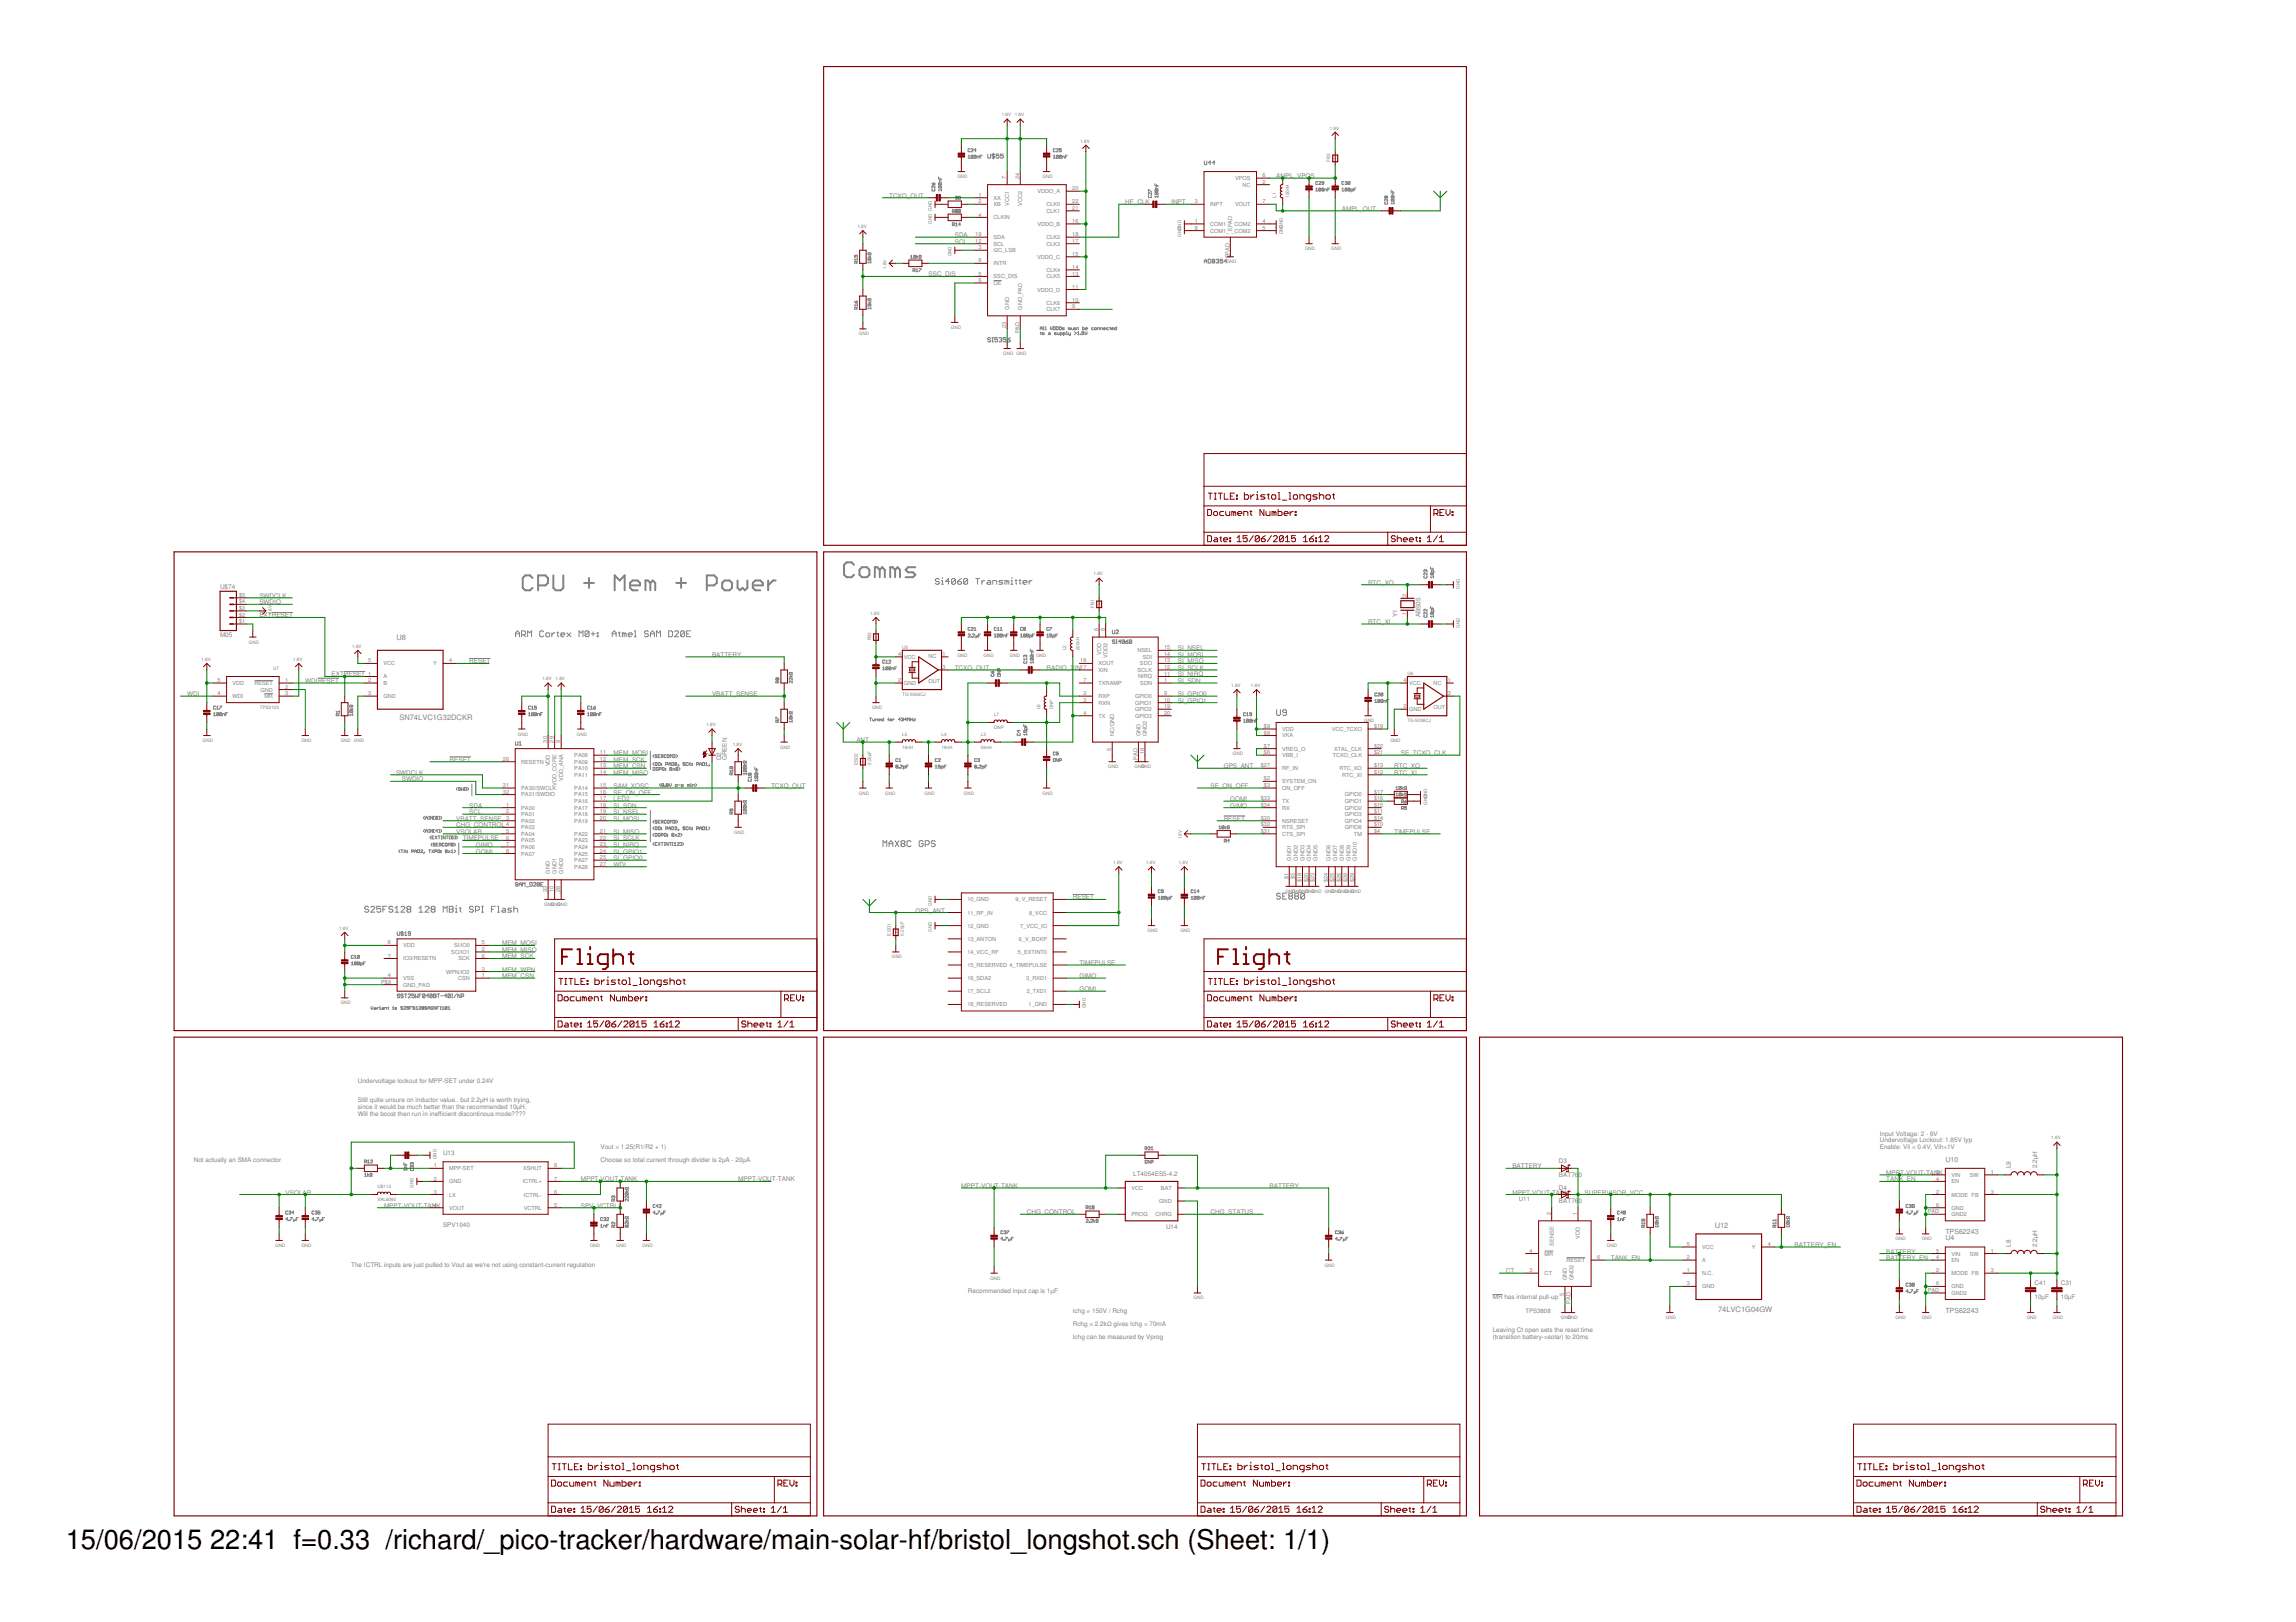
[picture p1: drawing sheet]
<svg xmlns="http://www.w3.org/2000/svg" width="297mm" height="210mm" viewBox="0 0 297 210" stroke-linecap="round" stroke-linejoin="round" font-family="sans-serif">
<defs><g id="words">
<g font-size="3.5">
<text x="8.5" y="200.4">15/06/2015</text>
<text x="27.2" y="200.4">22:41 f=0.33 /richard/_pico-tracker/hardware/main-solar-hf/bristol_longshot.sch (Sheet: 1/1)</text>
</g>
<g font-size="1" fill="#808080">
<text x="51.3" y="82.8">U8</text>
<text x="51.7" y="93.2">SN74LVC1G32DCKR</text>
<text x="221.8" y="158.9">U12</text>
<text x="222.3" y="169.8">74LVC1G04GW</text>
</g>
<g font-size=".9" fill="#808080">
<text x="251.7" y="150.3">U10</text>
<text x="251.7" y="159.7">TPS62243</text>
<text x="251.7" y="160.5">U4</text>
<text x="251.7" y="169.9">TPS62243</text>
</g>
<g font-size=".8" fill="#808080">
<text x="165.1" y="23">AMPL_VPOS</text>
<text x="115" y="25.6">TCXO_OUT</text>
<text x="145.6" y="26.4">HF_CLK</text>
<text x="151.5" y="26.4">INPT</text>
<text x="173.6" y="27.3">AMPL_OUT</text>
<text x="120.1" y="35.8">SSC_DIS</text>
<text x="123.5" y="30.7">SDA</text>
<text x="123.5" y="31.5">SCL</text>
<text x="28.5" y="76.3">U$74</text>
<text x="33.6" y="77.4">SWDCLK</text>
<text x="177" y="75.7">RTC_XO</text>
<text x="28.5" y="82.5">M05</text>
<text x="33.6" y="78.2">SWDIO</text>
<text x="33.6" y="79.9">EXTRESET</text>
<text x="177" y="80.8">RTC_XI</text>
<text x="180.8" y="79.9" transform="rotate(-90 180.8 79.9)">Y1</text>
<text x="183.8" y="79.9" transform="rotate(-90 183.8 79.9)">ABS05</text>
<text x="39.5" y="88.4">WDIRESET</text>
<text x="42.9" y="87.5">EXTRESET</text>
<text x="60.7" y="85.8">RESET</text>
<text x="92.1" y="85">BATTERY</text>
<text x="123.5" y="86.7">TCXO_OUT</text>
<text x="135.4" y="86.7">RADIO_X</text>
<text x="139" y="86.7">IN</text>
<text x="152.4" y="86.7">SI_SCLK</text>
<text x="152.4" y="84.1">SI_NSEL</text>
<text x="152.4" y="87.5">SI_NIRQ</text>
<text x="152.4" y="85">SI_MOSI</text>
<text x="152.4" y="85.8">SI_MISO</text>
<text x="152.4" y="88.4">SI_SDN</text>
<text x="24.2" y="90.1">WDI</text>
<text x="92.1" y="90.1">VBATT_SENSE</text>
<text x="152.4" y="90.1">SI_GPIO0</text>
<text x="152.4" y="90.9">SI_GPIO1</text>
<text x="51.2" y="100.3">SWDCLK</text>
<text x="52" y="101.1">SWDIO</text>
<text x="58.2" y="98.6">RESET</text>
<text x="79.4" y="97.7">MEM_MOSI</text>
<text x="79.4" y="99.4">MEM_CSN</text>
<text x="79.4" y="98.6">MEM_SCK</text>
<text x="79.4" y="100.3">MEM_MISO</text>
<text x="79.4" y="102">SAM_XOSC</text>
<text x="93.3" y="98.4" transform="rotate(-90 93.3 98.4)">D2</text>
<text x="94" y="98.4" transform="rotate(-90 94 98.4)">GREEN</text>
<text x="99.8" y="102">TCXO_OUT</text>
<text x="110.8" y="96">ANT</text>
<text x="156.6" y="102">SE_ON_OFF</text>
<text x="158.3" y="99.4">GPS_ANT</text>
<text x="180.4" y="100.3">RTC_XI</text>
<text x="180.4" y="99.4">RTC_XO</text>
<text x="181.2" y="97.7">SE_TCXO_CLK</text>
<text x="59" y="107.9">VSOLAR</text>
<text x="59" y="106.2">VBATT_SENSE</text>
<text x="59" y="107.1">CHG_CONTROL</text>
<text x="60.7" y="104.5">SDA</text>
<text x="60.7" y="105.4">SCL</text>
<text x="79.4" y="105.4">SI_NSEL</text>
<text x="79.4" y="106.2">SI_MOSI</text>
<text x="79.4" y="107.9">SI_MISO</text>
<text x="79.4" y="104.5">SI_SDN</text>
<text x="79.4" y="102.8">SE_ON_OFF</text>
<text x="79.4" y="103.7">LED2</text>
<text x="158.3" y="106.2">RESET</text>
<text x="159.2" y="104.5">GIMO</text>
<text x="159.2" y="103.7">GOMI</text>
<text x="180.4" y="107.9">TIMEPULSE</text>
<text x="59.9" y="108.8">TIMEPULSE</text>
<text x="61.6" y="109.6">GIMO</text>
<text x="61.6" y="110.5">GOMI</text>
<text x="79.4" y="108.8">SI_SCLK</text>
<text x="79.4" y="109.6">SI_NIRQ</text>
<text x="79.4" y="111.3">SI_GPIO0</text>
<text x="79.4" y="110.5">SI_GPIO1</text>
<text x="79.4" y="112.2">WDI</text>
<text x="118.4" y="118.1">GPS_ANT</text>
<text x="138.8" y="116.4">RESET</text>
<text x="65" y="122.3">MEM_MOSI</text>
<text x="65" y="125.7">MEM_WPN</text>
<text x="65" y="124">MEM_SCK</text>
<text x="65" y="123.2">MEM_MISO</text>
<text x="139.6" y="124.9">TIMEPULSE</text>
<text x="65" y="126.6">MEM_CSN</text>
<text x="139.6" y="126.6">GIMO</text>
<text x="139.6" y="128.3">GOMI</text>
<text x="46.3" y="140.2">Undervoltage lockout for MPP-SET under 0.24V</text>
<text x="46.3" y="142.6">Still quite unsure on inductor value.. but 2.2µH is worth trying,</text>
<text x="46.3" y="143.5">since it would be much better than the recommended 10µH.</text>
<text x="46.3" y="144.4">Will the boost then run in inefficient discontinous mode????</text>
<text x="57.3" y="149.5">U13</text>
<text x="77.7" y="148.6">Vout = 1.25(R1/R2 + 1)</text>
<text x="243.2" y="146.9">Input Voltage: 2 - 6V</text>
<text x="243.2" y="148.6">Enable: Vil = 0.4V, Vih=1V</text>
<text x="243.2" y="147.8">Undervoltage Lockout: 1.85V typ</text>
<text x="25.1" y="150.3">Not actually an SMA connector</text>
<text x="36.9" y="154.6">VSOLAR</text>
<text x="75.1" y="152.9">MPPT-VOUT-TANK</text>
<text x="77.7" y="150.3">Choose so total current through divider is 2µA - 20µA</text>
<text x="95.5" y="152.9">MPPT-VOUT-TANK</text>
<text x="124.4" y="153.7">MPPT-VOU</text>
<text x="128.7" y="153.7">T-TANK</text>
<text x="146.6" y="152.2">LT4054ES5-4.2</text>
<text x="164.3" y="153.7">BATTERY</text>
<text x="195.7" y="151.2">BATTERY</text>
<text x="195.7" y="154.6">MPPT-VOUT-TANK</text>
<text x="196.5" y="155.4">U11</text>
<text x="201.7" y="152.3">BAT76</text>
<text x="201.7" y="155.7">BAT760</text>
<text x="201.7" y="150.6">D3</text>
<text x="201.7" y="154">D4</text>
<text x="204.2" y="152.3">0</text>
<text x="205" y="154.6">SUPERVISOR_VCC</text>
<text x="244" y="152.9">TANK_EN</text>
<text x="244" y="152">MPP</text>
<text x="245.8" y="152">T-VOUT-TANK</text>
<text x="260.2" y="151.2" transform="rotate(-90 260.2 151.2)">L9</text>
<text x="263.6" y="151.2" transform="rotate(-90 263.6 151.2)">2.2µH</text>
<text x="49.7" y="156.3">MPPT-VOUT-TANK</text>
<text x="57.3" y="158.8">SPV1040</text>
<text x="75.1" y="156.3">SPV_VCTRL1</text>
<text x="132.9" y="157.1">CHG_CONTROL</text>
<text x="150.9" y="159.1">U14</text>
<text x="156.6" y="157.1">CHG_STATUS</text>
<text x="232.2" y="161.4">BATTERY_EN</text>
<text x="260.2" y="161.4" transform="rotate(-90 260.2 161.4)">L8</text>
<text x="263.6" y="161.4" transform="rotate(-90 263.6 161.4)">2.2µH</text>
<text x="45.4" y="163.9">The ICTRL inputs are just pulled to Vout as we're not using constant-current regulation</text>
<text x="125.2" y="167.3">Recommended input cap is 1µF</text>
<text x="194.8" y="164.8">CT</text>
<text x="208.4" y="163.1">TANK_EN</text>
<text x="244" y="163.1">BATTERY_EN</text>
<text x="244" y="162.2">BATTERY</text>
<text x="263.2" y="166.3">C41</text>
<text x="266.6" y="166.3">C31</text>
<text x="138.8" y="169.9">Ichg = 150V / Rchg</text>
<text x="138.8" y="171.6">Rchg = 2.2kΩ gives Ichg = 70mA</text>
<text x="138.8" y="173.3">Ichg can be measured by Vprog</text>
<text x="193.1" y="172.4">Leaving Ct open sets the reset time</text>
<text x="193.1" y="173.3">(transition battery-&gt;solar) to 20ms</text>
<text x="193.1" y="168.2">MR has internal pull-up</text>
<text x="197.4" y="169.9">TPS3808</text>
<text x="263.2" y="168">10µF</text>
<text x="266.6" y="168">10µF</text>
</g>
<g font-size=".7" fill="#808080">
<text x="130.2" y="23.1" transform="rotate(-90 130.2 23.1)">7</text>
<text x="131.9" y="23.1" transform="rotate(-90 131.9 23.1)">24</text>
<text x="159.8" y="23.3">VPOS</text>
<text x="163.3" y="22.9">6</text>
<text x="163.3" y="23.8">2</text>
<text x="126.6" y="25.5">1</text>
<text x="126.6" y="26.3">2</text>
<text x="126.6" y="28">4</text>
<text x="128.5" y="25.8">XA</text>
<text x="128.5" y="26.7">XB</text>
<text x="128.5" y="28.4">CLKIN</text>
<text x="130.6" y="26.6" transform="rotate(-90 130.6 26.6)">VCC1</text>
<text x="132.3" y="26.6" transform="rotate(-90 132.3 26.6)">VCC2</text>
<text x="134.2" y="25">VDDO_A</text>
<text x="134.2" y="29.2">VDDO_B</text>
<text x="135.4" y="26.7">CLK0</text>
<text x="135.4" y="27.5">CLK1</text>
<text x="138.7" y="24.6">20</text>
<text x="138.7" y="26.3">22</text>
<text x="138.7" y="27.2">21</text>
<text x="138.7" y="28.9">16</text>
<text x="154.6" y="29.7">8</text>
<text x="154.6" y="28.9">1</text>
<text x="154.6" y="26.3">3</text>
<text x="156.6" y="29.2">COM1</text>
<text x="156.6" y="26.7">INPT</text>
<text x="159.4" y="29.9" transform="rotate(-90 159.4 29.9)">EPAD</text>
<text x="159.7" y="29.2">COM2</text>
<text x="159.8" y="26.7">VOUT</text>
<text x="160.7" y="24.1">NC</text>
<text x="163.3" y="28.9">4</text>
<text x="163.3" y="29.7">5</text>
<text x="163.3" y="26.3">7</text>
<text x="126.2" y="30.6">19</text>
<text x="126.2" y="31.4">12</text>
<text x="126.6" y="34">8</text>
<text x="126.6" y="35.7">5</text>
<text x="126.6" y="32.3">3</text>
<text x="128.5" y="30.9">SDA</text>
<text x="128.5" y="31.8">SCL</text>
<text x="128.5" y="34.3">INTR</text>
<text x="128.5" y="32.6">I2C_LSB</text>
<text x="134.2" y="33.5">VDDO_C</text>
<text x="135.4" y="30.9">CLK2</text>
<text x="135.4" y="31.8">CLK3</text>
<text x="135.4" y="35.2">CLK4</text>
<text x="138.7" y="30.6">18</text>
<text x="138.7" y="31.4">17</text>
<text x="138.7" y="33.1">15</text>
<text x="138.7" y="34.8">14</text>
<text x="138.7" y="35.7">13</text>
<text x="156.6" y="30.1">COM1_ _COM2</text>
<text x="159" y="33.4" transform="rotate(-90 159 33.4)">EPAD</text>
<text x="126.6" y="36.5">6</text>
<text x="128.5" y="36">SSC_DIS</text>
<text x="128.5" y="36.9">OE</text>
<text x="130.6" y="40.1" transform="rotate(-90 130.6 40.1)">GND</text>
<text x="132.3" y="40.1" transform="rotate(-90 132.3 40.1)">GND_PAD</text>
<text x="134.2" y="37.7">VDDO_D</text>
<text x="135.4" y="36">CLK5</text>
<text x="135.4" y="39.4">CLK6</text>
<text x="135.4" y="40.3">CLK7</text>
<text x="138.7" y="37.4">11</text>
<text x="138.7" y="39.1">10</text>
<text x="138.7" y="39.9">9</text>
<text x="130.2" y="42.5" transform="rotate(-90 130.2 42.5)">23</text>
<text x="131.9" y="43.1" transform="rotate(-90 131.9 43.1)">PAD</text>
<text x="30.9" y="77.2">$5</text>
<text x="182" y="77.2" transform="rotate(-90 182 77.2)">2</text>
<text x="30.9" y="80.6">$1</text>
<text x="30.9" y="79.8">$2</text>
<text x="30.9" y="78.9">$3</text>
<text x="30.9" y="78.1">$4</text>
<text x="142.1" y="81.7" transform="rotate(-90 142.1 81.7)">6</text>
<text x="142.9" y="81.7" transform="rotate(-90 142.9 81.7)">8</text>
<text x="182" y="79.6" transform="rotate(-90 182 79.6)">1</text>
<text x="28.1" y="88.3">5</text>
<text x="28.1" y="90">4</text>
<text x="30.1" y="88.6">VDD</text>
<text x="32.9" y="88.6">RESET</text>
<text x="33.7" y="89.5">GND</text>
<text x="36.9" y="88.3">1</text>
<text x="36.9" y="89.1">2</text>
<text x="36.9" y="90">3</text>
<text x="47.6" y="85.7">5</text>
<text x="47.6" y="87.4">1</text>
<text x="47.6" y="88.3">2</text>
<text x="47.6" y="90">3</text>
<text x="49.6" y="86.1">VCC</text>
<text x="49.6" y="87.8">A</text>
<text x="49.6" y="88.6">B</text>
<text x="56.1" y="86.1">Y</text>
<text x="58.1" y="85.7">4</text>
<text x="116.2" y="88.3">2</text>
<text x="116.2" y="84.9">4</text>
<text x="116.9" y="88.6">GND</text>
<text x="116.9" y="85.3">VCC</text>
<text x="120.1" y="88.4">OUT</text>
<text x="120.1" y="85.2">NC</text>
<text x="121.9" y="86.6">3</text>
<text x="121.9" y="84.9">1</text>
<text x="139.8" y="85.7">16</text>
<text x="139.8" y="86.6">17</text>
<text x="140.2" y="90">2</text>
<text x="140.2" y="88.3">7</text>
<text x="142.1" y="88.6">TXRAMP</text>
<text x="142.1" y="86.1">XOUT</text>
<text x="142.1" y="86.9">XIN</text>
<text x="142.4" y="84.8" transform="rotate(-90 142.4 84.8)">VDD</text>
<text x="143.3" y="85.2" transform="rotate(-90 143.3 85.2)">VDD2</text>
<text x="147.2" y="86.9">SCLK</text>
<text x="147.2" y="84.4">NSEL</text>
<text x="147.2" y="87.8">NIRQ</text>
<text x="147.5" y="86.1">SDO</text>
<text x="147.5" y="88.6">SDN</text>
<text x="147.8" y="85.3">SDI</text>
<text x="150.6" y="88.3">1</text>
<text x="150.6" y="90">9</text>
<text x="150.6" y="87.4">11</text>
<text x="150.6" y="86.6">12</text>
<text x="150.6" y="85.7">13</text>
<text x="150.6" y="84.9">14</text>
<text x="150.6" y="84">15</text>
<text x="181.6" y="88.3">4</text>
<text x="182.3" y="88.6">VCC</text>
<text x="185.5" y="88.6">NC</text>
<text x="187.3" y="90">3</text>
<text x="187.3" y="88.3">1</text>
<text x="30.1" y="90.3">WDI</text>
<text x="34.2" y="90.3">MR</text>
<text x="49.6" y="90.3">GND</text>
<text x="140.2" y="92.5">4</text>
<text x="140.2" y="90.8">3</text>
<text x="142.1" y="90.3">RXP</text>
<text x="142.1" y="92.9">TX</text>
<text x="142.1" y="91.2">RXN</text>
<text x="144.1" y="95.2" transform="rotate(-90 144.1 95.2)">NC/GND</text>
<text x="146.8" y="90.3">GPIO0</text>
<text x="146.8" y="91.2">GPIO1</text>
<text x="146.8" y="92">GPIO2</text>
<text x="146.8" y="92.9">GPIO3</text>
<text x="147.5" y="95.2" transform="rotate(-90 147.5 95.2)">GND</text>
<text x="148.4" y="95.2" transform="rotate(-90 148.4 95.2)">GND2</text>
<text x="150.6" y="90.8">10</text>
<text x="150.6" y="91.7">19</text>
<text x="150.6" y="92.5">20</text>
<text x="163.5" y="94.2">$9</text>
<text x="163.5" y="95.1">$8</text>
<text x="165.9" y="94.6">VDD</text>
<text x="165.9" y="95.4">VKA</text>
<text x="172.3" y="94.6">VCC_TCXO</text>
<text x="177.8" y="94.2">$19</text>
<text x="181.6" y="91.7">2</text>
<text x="182.3" y="92">GND</text>
<text x="185.5" y="91.8">OUT</text>
<text x="65.1" y="98.5">26</text>
<text x="65.1" y="101.9">31</text>
<text x="67.4" y="98.8">RESETN</text>
<text x="70.8" y="96.1" transform="rotate(-90 70.8 96.1)">30</text>
<text x="71.2" y="99.2" transform="rotate(-90 71.2 99.2)">VDD</text>
<text x="71.6" y="96.1" transform="rotate(-90 71.6 96.1)">29</text>
<text x="72" y="101.7" transform="rotate(-90 72 101.7)">VDD_CORE</text>
<text x="72.5" y="96.1" transform="rotate(-90 72.5 96.1)">9</text>
<text x="72.8" y="101.1" transform="rotate(-90 72.8 101.1)">VDD_ANA</text>
<text x="74.3" y="98">PA08</text>
<text x="74.3" y="98.8">PA09</text>
<text x="74.3" y="99.7">PA10</text>
<text x="74.3" y="100.5">PA11</text>
<text x="77.6" y="97.6">11</text>
<text x="77.6" y="98.5">12</text>
<text x="77.6" y="99.3">13</text>
<text x="77.6" y="100.2">14</text>
<text x="77.6" y="101.9">15</text>
<text x="143.8" y="97.2" transform="rotate(-90 143.8 97.2)">5</text>
<text x="147.2" y="98.3" transform="rotate(-90 147.2 98.3)">PAD</text>
<text x="148" y="97.6" transform="rotate(-90 148 97.6)">18</text>
<text x="163.1" y="99.3">$27</text>
<text x="163.5" y="97.6">$6</text>
<text x="163.5" y="101">$2</text>
<text x="163.5" y="101.9">$3</text>
<text x="163.5" y="96.8">$7</text>
<text x="165.9" y="99.7">RF_IN</text>
<text x="165.9" y="98">VBB_I</text>
<text x="165.9" y="101.4">SYSTEM_ON</text>
<text x="165.9" y="97.1">VREG_O</text>
<text x="172.4" y="98">TCXO_CLK</text>
<text x="172.6" y="97.1">XTAL_CLK</text>
<text x="173.3" y="99.7">RTC_XO</text>
<text x="173.6" y="100.5">RTC_XI</text>
<text x="177.8" y="96.8">$22</text>
<text x="177.8" y="97.6">$21</text>
<text x="177.8" y="99.3">$13</text>
<text x="177.8" y="100.2">$12</text>
<text x="65.1" y="102.7">32</text>
<text x="65.5" y="104.4">1</text>
<text x="65.5" y="105.2">2</text>
<text x="65.5" y="106.1">3</text>
<text x="65.5" y="106.9">4</text>
<text x="65.5" y="107.8">5</text>
<text x="67.4" y="104.8">PA00</text>
<text x="67.4" y="105.6">PA01</text>
<text x="67.4" y="106.5">PA02</text>
<text x="67.4" y="107.3">PA03</text>
<text x="67.4" y="102.2">PA30/SWCLK</text>
<text x="67.4" y="103.1">PA31/SWDIO</text>
<text x="74.3" y="102.2">PA14</text>
<text x="74.3" y="103.1">PA15</text>
<text x="74.3" y="104.8">PA17</text>
<text x="74.3" y="103.9">PA16</text>
<text x="74.3" y="105.6">PA18</text>
<text x="74.3" y="106.5">PA19</text>
<text x="77.6" y="102.7">16</text>
<text x="77.6" y="104.4">18</text>
<text x="77.6" y="103.5">17</text>
<text x="77.6" y="105.2">19</text>
<text x="77.6" y="106.1">20</text>
<text x="77.6" y="107.8">21</text>
<text x="163.1" y="107.8">$31</text>
<text x="163.1" y="106.9">$32</text>
<text x="163.1" y="104.4">$34</text>
<text x="163.1" y="103.5">$33</text>
<text x="163.1" y="106.1">$30</text>
<text x="165.9" y="107.3">RTS_SPI</text>
<text x="165.9" y="104.8">RX</text>
<text x="165.9" y="103.9">TX</text>
<text x="165.9" y="102.2">ON_OFF</text>
<text x="165.9" y="106.5">NSRESET</text>
<text x="174" y="107.3">GPIO8</text>
<text x="174" y="106.5">GPIO4</text>
<text x="174" y="105.6">GPIO3</text>
<text x="174" y="104.8">GPIO2</text>
<text x="174" y="103.9">GPIO1</text>
<text x="174" y="103.1">GPIO0</text>
<text x="177.8" y="106.9">$10</text>
<text x="177.8" y="106.1">$14</text>
<text x="177.8" y="105.2">$11</text>
<text x="177.8" y="104.4">$15</text>
<text x="177.8" y="103.5">$16</text>
<text x="177.8" y="102.7">$17</text>
<text x="177.8" y="107.8">$4</text>
<text x="65.5" y="108.6">6</text>
<text x="65.5" y="109.5">7</text>
<text x="65.5" y="110.3">8</text>
<text x="67.4" y="108.2">PA04</text>
<text x="67.4" y="109">PA05</text>
<text x="67.4" y="109.9">PA06</text>
<text x="67.4" y="110.7">PA07</text>
<text x="71.2" y="113.1" transform="rotate(-90 71.2 113.1)">GND</text>
<text x="72" y="113.1" transform="rotate(-90 72 113.1)">GND1</text>
<text x="72.9" y="113.1" transform="rotate(-90 72.9 113.1)">GND2</text>
<text x="74.3" y="108.2">PA22</text>
<text x="74.3" y="109">PA23</text>
<text x="74.3" y="109.9">PA24</text>
<text x="74.3" y="110.7">PA25</text>
<text x="74.3" y="111.6">PA27</text>
<text x="74.3" y="112.4">PA28</text>
<text x="77.6" y="108.6">22</text>
<text x="77.6" y="109.5">23</text>
<text x="77.6" y="110.3">24</text>
<text x="77.6" y="111.2">25</text>
<text x="77.6" y="112">27</text>
<text x="165.9" y="108.2">CTS_SPI</text>
<text x="166.7" y="113.7" transform="rotate(-90 166.7 113.7)">$1</text>
<text x="167.1" y="111.4" transform="rotate(-90 167.1 111.4)">GND1</text>
<text x="167.5" y="113.7" transform="rotate(-90 167.5 113.7)">$5</text>
<text x="167.9" y="111.4" transform="rotate(-90 167.9 111.4)">GND2</text>
<text x="168.8" y="111.4" transform="rotate(-90 168.8 111.4)">GND3</text>
<text x="169.6" y="111.4" transform="rotate(-90 169.6 111.4)">GND4</text>
<text x="170.5" y="111.4" transform="rotate(-90 170.5 111.4)">GND5</text>
<text x="172.2" y="111.4" transform="rotate(-90 172.2 111.4)">GND6</text>
<text x="173" y="111.4" transform="rotate(-90 173 111.4)">GND7</text>
<text x="173.8" y="111.4" transform="rotate(-90 173.8 111.4)">GND8</text>
<text x="174.7" y="111.4" transform="rotate(-90 174.7 111.4)">GND9</text>
<text x="175.2" y="108.2">TM</text>
<text x="175.5" y="111.4" transform="rotate(-90 175.5 111.4)">GND10</text>
<text x="70.8" y="115.4" transform="rotate(-90 70.8 115.4)">33</text>
<text x="71.6" y="115.4" transform="rotate(-90 71.6 115.4)">10</text>
<text x="72.5" y="115.4" transform="rotate(-90 72.5 115.4)">28</text>
<text x="125.1" y="116.7">10_GND</text>
<text x="125.1" y="118.3">11_RF_IN</text>
<text x="131.4" y="116.7">9_V_RESET</text>
<text x="133.1" y="118.3">8_VCC</text>
<text x="168.4" y="114.1" transform="rotate(-90 168.4 114.1)">$18</text>
<text x="169.2" y="114.1" transform="rotate(-90 169.2 114.1)">$20</text>
<text x="170.1" y="114.1" transform="rotate(-90 170.1 114.1)">$23</text>
<text x="171.8" y="114.1" transform="rotate(-90 171.8 114.1)">$24</text>
<text x="172.6" y="114.1" transform="rotate(-90 172.6 114.1)">$25</text>
<text x="173.5" y="114.1" transform="rotate(-90 173.5 114.1)">$26</text>
<text x="174.3" y="114.1" transform="rotate(-90 174.3 114.1)">$28</text>
<text x="175.2" y="114.1" transform="rotate(-90 175.2 114.1)">$29</text>
<text x="50.2" y="122.2">8</text>
<text x="50.2" y="123.9">7</text>
<text x="52.2" y="122.6">VDD</text>
<text x="52.2" y="124.3">IO3/RESETN</text>
<text x="57.7" y="126">WPN/IO2</text>
<text x="58.4" y="123.4">SO/IO1</text>
<text x="58.7" y="122.6">SI/IO0</text>
<text x="59.3" y="124.3">SCK</text>
<text x="62.3" y="125.6">3</text>
<text x="62.3" y="123.9">6</text>
<text x="62.3" y="123.1">2</text>
<text x="62.3" y="122.2">5</text>
<text x="125.1" y="120">12_GND</text>
<text x="125.1" y="121.7">13_ANTON</text>
<text x="125.1" y="123.4">14_VCC_RF</text>
<text x="125.1" y="125.1">15_RESERVED 4_TIMEPULSE</text>
<text x="131.7" y="123.4">5_EXTINT0</text>
<text x="131.8" y="121.7">6_V_BCKP</text>
<text x="132" y="120">7_VCC_IO</text>
<text x="49.3" y="127.3">P$9</text>
<text x="50.2" y="126.5">4</text>
<text x="52.2" y="127.7">GND_PAD</text>
<text x="52.2" y="126.8">VSS</text>
<text x="59.3" y="126.8">CSN</text>
<text x="62.3" y="126.5">1</text>
<text x="125.1" y="126.8">16_SDA2</text>
<text x="125.1" y="128.5">17_SCL2</text>
<text x="125.1" y="130.2">18_RESERVED</text>
<text x="132.8" y="126.8">3_RXD1</text>
<text x="132.8" y="128.5">2_TXD1</text>
<text x="133.1" y="130.2">1_GND</text>
<text x="56.1" y="151.1">1</text>
<text x="56.1" y="152.8">2</text>
<text x="56.1" y="154.5">3</text>
<text x="58.1" y="151.4">MPP-SET</text>
<text x="58.1" y="153.1">GND</text>
<text x="58.1" y="154.8">LX</text>
<text x="67.6" y="153.1">ICTRL+</text>
<text x="67.7" y="151.4">XSHUT</text>
<text x="67.8" y="154.8">ICTRL-</text>
<text x="71.7" y="151.1">8</text>
<text x="71.7" y="152.8">7</text>
<text x="71.7" y="154.5">6</text>
<text x="146.4" y="154">VCC</text>
<text x="150" y="155.7">GND</text>
<text x="150.2" y="154">BAT</text>
<text x="250.5" y="151.9">5</text>
<text x="250.5" y="152.8">4</text>
<text x="250.5" y="154.5">2</text>
<text x="252.5" y="152.3">VIN</text>
<text x="252.5" y="153.1">EN</text>
<text x="252.5" y="154.8">MODE FB</text>
<text x="254.8" y="152.3">SW</text>
<text x="257.5" y="151.9">1</text>
<text x="257.5" y="154.5">3</text>
<text x="56.1" y="156.2">4</text>
<text x="58.1" y="156.5">VOUT</text>
<text x="67.8" y="156.5">VCTRL</text>
<text x="71.7" y="156.2">5</text>
<text x="146.4" y="157.4">PROG</text>
<text x="149.5" y="157.4">CHRG</text>
<text x="200.6" y="157.2" transform="rotate(-90 200.6 157.2)">2</text>
<text x="201" y="161.2" transform="rotate(-90 201 161.2)">SENSE</text>
<text x="204" y="157.2" transform="rotate(-90 204 157.2)">1</text>
<text x="204.4" y="160.3" transform="rotate(-90 204.4 160.3)">VDD</text>
<text x="218.2" y="161.3">5</text>
<text x="220.2" y="161.6">VCC</text>
<text x="226.6" y="161.6">Y</text>
<text x="228.7" y="161.3">4</text>
<text x="249.4" y="157">PAD</text>
<text x="250.5" y="156.2">6</text>
<text x="252.5" y="156.5">GND</text>
<text x="252.5" y="157.4">GND2</text>
<text x="197.9" y="164.7">3</text>
<text x="197.9" y="162.1">4</text>
<text x="199.8" y="165">CT</text>
<text x="199.8" y="162.5">MR</text>
<text x="202.3" y="167.7" transform="rotate(-90 202.3 167.7)">5</text>
<text x="202.7" y="163.3">RESET</text>
<text x="202.7" y="165.7" transform="rotate(-90 202.7 165.7)">GND</text>
<text x="203.6" y="165.7" transform="rotate(-90 203.6 165.7)">GND2</text>
<text x="206.6" y="163">6</text>
<text x="218.2" y="163">2</text>
<text x="218.2" y="164.7">1</text>
<text x="218.2" y="166.3">3</text>
<text x="220.2" y="163.3">A</text>
<text x="220.2" y="165">N.C.</text>
<text x="220.2" y="166.7">GND</text>
<text x="249.4" y="167.2">PAD</text>
<text x="250.5" y="162.1">5</text>
<text x="250.5" y="163">4</text>
<text x="250.5" y="166.3">6</text>
<text x="250.5" y="164.7">2</text>
<text x="252.5" y="162.5">VIN</text>
<text x="252.5" y="163.3">EN</text>
<text x="252.5" y="166.7">GND</text>
<text x="252.5" y="165">MODE FB</text>
<text x="252.5" y="167.6">GND2</text>
<text x="254.8" y="162.5">SW</text>
<text x="257.5" y="162.1">1</text>
<text x="257.5" y="164.7">3</text>
<text x="203.2" y="168.7" transform="rotate(-90 203.2 168.7)">PAD</text>
</g>
<g font-size=".6" fill="#808080">
<text x="129.6" y="15.1">1.8V</text>
<text x="131.3" y="15.1">1.8V</text>
<text x="172" y="16.8">1.8V</text>
<text x="123.9" y="23">GND</text>
<text x="134.9" y="23">GND</text>
<text x="139.8" y="18.5">1.8V</text>
<text x="172.1" y="20.9" transform="rotate(-90 172.1 20.9)">FB3</text>
<text x="110.9" y="29.5">1.8V</text>
<text x="120.5" y="28.9" transform="rotate(-90 120.5 28.9)">GND GND</text>
<text x="152.8" y="29.7" transform="rotate(-90 152.8 29.7)">DND</text>
<text x="165.1" y="25.6" transform="rotate(-90 165.1 25.6)">L1</text>
<text x="166" y="29.5" transform="rotate(-90 166 29.5)">DND</text>
<text x="166.8" y="25.6" transform="rotate(-90 166.8 25.6)">100nH</text>
<text x="114.7" y="34.8" transform="rotate(-90 114.7 34.8)">1.8V</text>
<text x="123.1" y="33.2" transform="rotate(-90 123.1 33.2)">GND</text>
<text x="152.8" y="30.6" transform="rotate(-90 152.8 30.6)">GNG</text>
<text x="158.7" y="34.1">GND</text>
<text x="166" y="30.3" transform="rotate(-90 166 30.3)">GNG</text>
<text x="168.8" y="32.4">GND</text>
<text x="172.2" y="32.4">GND</text>
<text x="111.1" y="43.4">GND</text>
<text x="123" y="42.6">GND</text>
<text x="129.8" y="46">GND GND</text>
<text x="141.5" y="74.5">1.8V</text>
<text x="188.9" y="76.2" transform="rotate(-90 188.9 76.2)">GND</text>
<text x="32.2" y="83.3">GND</text>
<text x="35.2" y="79.6" transform="rotate(-90 35.2 79.6)">1</text>
<text x="35.2" y="79.2" transform="rotate(-90 35.2 79.2)">.8V</text>
<text x="45.6" y="83.8">1.8V</text>
<text x="112.6" y="79.6">1.8V</text>
<text x="112.7" y="82.9" transform="rotate(-90 112.7 82.9)">FB2</text>
<text x="116.7" y="83.9">U5</text>
<text x="141.6" y="78.6" transform="rotate(-90 141.6 78.6)">FB1</text>
<text x="188.9" y="81.3" transform="rotate(-90 188.9 81.3)">GND</text>
<text x="26" y="85.5">1.8V</text>
<text x="35.3" y="86.7">U7</text>
<text x="37.9" y="85.5">1.8V</text>
<text x="70.2" y="88.1">1.8V</text>
<text x="71.9" y="88.1">1.8V</text>
<text x="123.9" y="85">GND</text>
<text x="127.3" y="85">GND</text>
<text x="130.6" y="85">GND</text>
<text x="134" y="85">GND</text>
<text x="137.9" y="84.1" transform="rotate(-90 137.9 84.1)">L2</text>
<text x="139.6" y="84.1" transform="rotate(-90 139.6 84.1)">220nH</text>
<text x="159.3" y="88.9">1.8V</text>
<text x="161.8" y="88.9">1.8V</text>
<text x="182.1" y="87.3">U6</text>
<text x="33.6" y="91.8">TPS3123</text>
<text x="67" y="95.2">GND</text>
<text x="74.6" y="95.2">GND</text>
<text x="91.4" y="94">1.8V</text>
<text x="112.8" y="91.8">GND</text>
<text x="116.7" y="90.1">TG-5006CJ</text>
<text x="116.7" y="95.2">L5</text>
<text x="121.8" y="95.2">L4</text>
<text x="126.9" y="95.2">L3</text>
<text x="128.6" y="94.3">DNP</text>
<text x="128.6" y="92.6">L7</text>
<text x="134.6" y="91.8" transform="rotate(-90 134.6 91.8)">L6</text>
<text x="136.2" y="91.8" transform="rotate(-90 136.2 91.8)">DNP</text>
<text x="176.5" y="93.5">GND</text>
<text x="182.1" y="93.5">TG-5006CJ</text>
<text x="26.3" y="96">GND</text>
<text x="39" y="96">GND</text>
<text x="44.1" y="96">GND GND</text>
<text x="94.8" y="96.5">1.8V</text>
<text x="100.9" y="96.9">GND</text>
<text x="111" y="99" transform="rotate(-90 111 99)">ESD2</text>
<text x="112.7" y="99" transform="rotate(-90 112.7 99)">0.25pF</text>
<text x="116.7" y="96.9">18nH</text>
<text x="121.8" y="96.9">18nH</text>
<text x="126.9" y="96.9">56nH</text>
<text x="143.4" y="99.4">GND</text>
<text x="146.8" y="99.4">GNG</text>
<text x="147.7" y="99.4">DND</text>
<text x="159.5" y="97.7">GND</text>
<text x="179.9" y="96">GND</text>
<text x="95" y="107.9">GND</text>
<text x="111.1" y="102.8">GND</text>
<text x="114.5" y="102.8">GND</text>
<text x="119.6" y="102.8">GND</text>
<text x="124.7" y="102.8">GND</text>
<text x="134.9" y="102.8">GND</text>
<text x="184.6" y="104.2" transform="rotate(-90 184.6 104.2)">GNG</text>
<text x="184.6" y="103.3" transform="rotate(-90 184.6 103.3)">DND</text>
<text x="144" y="111.8">1.8V</text>
<text x="148.3" y="111.8">1.8V</text>
<text x="152.5" y="111.8">1.8V</text>
<text x="152.9" y="108.6" transform="rotate(-90 152.9 108.6)">1.8V</text>
<text x="70.4" y="117.2">GNG</text>
<text x="71.3" y="117.2">DNG</text>
<text x="72.1" y="117.2">DND</text>
<text x="120.5" y="117.2" transform="rotate(-90 120.5 117.2)">GND</text>
<text x="166.3" y="115.5">GNG</text>
<text x="167.2" y="115.5">DNG</text>
<text x="168" y="115.5">DNG</text>
<text x="168.9" y="115.5">DNG</text>
<text x="169.7" y="115.5">DND GNG</text>
<text x="172.3" y="115.5">DNG</text>
<text x="173.1" y="115.5">DNG</text>
<text x="174" y="115.5">DNG</text>
<text x="174.8" y="115.5">DND</text>
<text x="43.9" y="120.3">1.8V</text>
<text x="115.2" y="121.1" transform="rotate(-90 115.2 121.1)">ESD1</text>
<text x="115.4" y="124">GND</text>
<text x="116.9" y="121.1" transform="rotate(-90 116.9 121.1)">0.25pF</text>
<text x="120.5" y="120.6" transform="rotate(-90 120.5 120.6)">GND</text>
<text x="148.5" y="120.6">GND</text>
<text x="152.7" y="120.6">GND</text>
<text x="44.1" y="130">GND</text>
<text x="140.5" y="130.5" transform="rotate(-90 140.5 130.5)">GND</text>
<text x="265.4" y="147.5">1.8V</text>
<text x="48.8" y="155.4">XAL6060</text>
<text x="48.8" y="153.7">U$113</text>
<text x="53.5" y="153.7" transform="rotate(-90 53.5 153.7)">GND</text>
<text x="56.5" y="150" transform="rotate(-90 56.5 150)">GND</text>
<text x="35.6" y="161.4">GND</text>
<text x="39" y="161.4">GND</text>
<text x="76.3" y="161.4">GND</text>
<text x="79.7" y="161.4">GND</text>
<text x="83.1" y="161.4">GND</text>
<text x="207.9" y="161.4">GND</text>
<text x="245.2" y="160.5">GND</text>
<text x="248.6" y="160.5">GND</text>
<text x="128.1" y="165.6">GND</text>
<text x="171.4" y="163.9">GND</text>
<text x="154.4" y="168.2">GND</text>
<text x="201.9" y="170.7">GNG</text>
<text x="202.8" y="170.7">DND</text>
<text x="215.5" y="170.7">GND</text>
<text x="245.2" y="170.7">GND</text>
<text x="248.6" y="170.7">GND</text>
<text x="262.2" y="170.7">GND</text>
<text x="265.6" y="170.7">GND</text>
</g>
</g></defs>
<g fill="none" stroke="#808080" stroke-width=".13">
<path d="M125.5 19.3h-.3v.3h.3M125.6 19.3h.3l-.3 .3h.3M126.3 19.4h-.3l.2-.2v.4M127.8 19.9v.5l.1 .1 .2-.1v-.5M128.5 19.8v.8M129.2 19.9h-.3v.3l.2-.1 .1 .1v.3l-.3-.1M129.8 19.9h-.4v.3l.2-.1 .2 .1-.1 .3-.3-.1M136.5 19.3h-.2v.3h.2M136.7 19.3h.2l-.2 .3h.2M137.3 19.2h-.2v.2h.2l-.1 .2h-.1M110.6 33v.3h.1v-.3l.2 .1v.2M110.6 39l.1 .2"/>
<path d="M110.7 39h.2v.2h-.2zM110.8 34.1l-.1-.3-.1 .1v.2h.3M110.9 33.5h-.3l.1 .2M110.9 33.8l-.1 .1M110.9 33.4v.3M110.9 39.3v.3M110.9 39.8l-.1 .1M110.9 39.5h-.3l.1 .1M112.3 39.3v.3h.2v-.3l.2 .1-.1 .2M112.3 33.3h.4M112.3 39.2h.4M112.4 33.4l-.1 .2 .3 .1"/>
<path d="M112.4 33.4h.2v.3M112.4 33.4l.2 .3M112.4 33.1l.1 .2 .2-.2M112.4 39l.1 .2 .2-.2M112.7 33.9h-.4l.1 .2M112.7 32.7l-.4 .1 .1 .2h.3M112.7 33.8v.3M112.7 38.6l-.4 .1 .1 .2 .1-.1h.2v.1M112.7 39.8v.2M112.7 39.9h-.4l.1 .1M117.8 33.4h.2M117.8 33.2l.1-.2v.4"/>
<path d="M118.1 35h.2l.1-.2h-.3v.4M118.3 35l.1 .2M118.4 33.1l-.2 .3M118.4 33.1l-.1-.1-.1 .4M118.4 33.1v.3h-.2M118.5 34.9l.1-.1v.4M118.5 35.2h.3M118.6 33v.4M118.8 33.2l-.2 .1 .2 .1M118.9 33.4l.1-.4 .2 .1v.3M118.9 34.8h.3l-.3 .4M120.6 23.7l.2 .2"/>
<path d="M120.6 24.5v.2h.3v-.2M120.8 23.7h.1v.2h-.1zM120.9 24.1v.2l-.2-.2h-.1v.2M121.4 22.9v.3h.4M121.5 24.1l-.1 .2h.3M121.5 23.7h.3l-.1 .2M121.5 24.1h.3l-.1 .2M121.5 23.7l-.1 .2h.3M121.5 24.1l.2 .2M121.5 23.7l.2 .2M121.6 23v.2M121.8 24.6h-.4l.1 .1"/>
<path d="M121.8 24.5v.2M121.8 23.3l-.3 .1v.2h.3M123.2 27.4h.2l.1-.2-.3-.1v.4M123.2 29.1l.3-.1-.1-.2h-.2v.4M123.3 27.4l.2 .1M123.3 29.1l.2 .1M123.6 29l.1-.2v.4M123.6 27.3l.1-.2v.4M123.6 27.5h.3M123.6 29.2h.3M123.9 25.5h-.3v.2M123.9 27.2h-.3v.2"/>
<path d="M123.9 25.5v.2h-.3M123.9 27.2v.2h-.3M123.9 25.5l-.3 .2M123.9 27.2l-.3 .2M124 25.8l.1-.4 .1 .1v.3M124 27.2h.2M124.1 27.3l.1 .2M124.2 27.3v-.2l-.2 .1v.3h.2M124.2 27.3v.2M124.2 29h-.2l.2-.2v.4M125.2 20.2l.2-.1v.4M125.2 20.5h.3"/>
<path d="M125.9 20.2h-.3v.2M125.9 20.2v.2h-.3M125.9 20.2l-.3 .2M126.3 20.2v.2h-.3M126.3 20.2h-.3v.2M126.3 20.2l-.3 .2M126.4 20.5v-.3l.3 .1v.2M126.8 20.3h.1M127.1 20.1h-.3v.4M128.5 36.3h1.1M128.7 20l-.1-.1-.3 .1 .1 .2h.2l.1 .1-.1 .2-.3-.1M136.3 20.5h.2"/>
<path d="M136.3 20.2l.1-.1v.4M136.9 20.2l-.2-.1v.3M136.9 20.2v.2h-.2M136.9 20.2l-.2 .2M137.3 20.2h-.2v.2M137.3 20.2v.2h-.2M137.3 20.2l-.2 .2M137.4 20.5v-.3l.3 .1v.2M137.8 20.3h.2M138.1 20.1h-.3v.4M148.6 24.8v-.3l.4 .3M148.6 25.3v.3h.3v-.3"/>
<path d="M149 24.9v.3l-.3-.3-.1 .1v.2M149.4 23.7v.3h.4M149.5 24.5h.3v.3M149.5 24.9h.3v.3M149.5 24.9v.3h.3M149.5 24.5v.3h.3M149.5 24.9l.3 .3M149.5 24.5l.3 .3M149.6 23.9v.1M149.8 24.2h-.3v.2h.3M149.8 25.4h-.4l.1 .2M149.8 25.3v.3"/>
<path d="M155.8 20.8v.4l.1 .1 .2-.1v-.4M155.8 34v-.3l.2-.2 .1 .2v.3M155.8 33.8h.3M156.3 33.5l.4 .1v.4h-.1h-.3zM156.7 21.1h-.4l.3-.3v.5M156.9 33.8h.2M156.9 33.8v.2h.3l-.1-.2M156.9 33.8v-.3l.3 .1-.1 .2M157.2 21.1h-.4l.3-.3v.5M157.4 33.6l.2-.1v.3M157.5 33.8h.1M157.6 33.8v.2h-.2"/>
<path d="M158.2 33.5h-.3v.3l.1-.1 .2 .1-.1 .2h-.2M158.7 33.8h-.3l.2-.3v.5M170.2 24.5l.1-.2v.4M170.2 24.7h.3M170.5 23.6h-.3l.1 .3 .2-.1M170.6 23.6h.3l-.3 .3h.3M170.9 24.4l-.3 .3M170.9 24.4h-.3v.3M170.9 24.4l-.1 .3h-.2M171.3 23.7h-.2v-.2l.2 .1v.2h-.3M171.3 24.4l-.2-.1-.1 .4M171.3 24.4v.3h-.3"/>
<path d="M171.3 24.4l-.3 .3M171.4 24.7v-.2h.2v.2M171.8 24.5h.1M172 24.3h-.2v.4M173.6 24.5l.1-.2v.4M173.6 24.7h.3M173.9 23.6h-.3v.2h.3M174 23.6l.2-.1v.2M174.1 23.7h.1M174.2 23.7v.2l-.2-.1M174.3 24.4l-.2-.1-.1 .4M174.3 24.4l-.3 .3"/>
<path d="M174.3 24.4l-.1 .3h-.2M174.6 23.6v.2h-.2M174.6 24.4l-.2 .3M174.6 24.4h-.2v.3M174.6 24.4v.3h-.2M174.6 23.6h-.2v.2M174.6 23.6l-.2 .2M174.8 24.7h.2v-.2h-.2v.3M175.2 24.5h.1M175.4 24.3h-.2v.4M179.2 26.2v.2h.3v-.2M179.3 25.4h-.2l.1 .2h.1"/>
<path d="M179.3 25.4h.2v.2h-.2M179.3 25.4v.2M179.5 25.8v.2l-.2-.2h-.2l.1 .2M180 24.6v.3h.4M180 25.4h.4l-.1 .2M180 25.8h.4l-.1 .2M180 25.8v.2h.3M180 25.4v.2h.3M180 25.8l.3 .2M180 25.4l.3 .2M180.2 24.7v.2M180.4 26.3h-.4l.1 .1"/>
<path d="M180.4 26.2v.2M180.4 25l-.3 .1v.2h.3M110.8 40l-.1-.2h-.1v.2h.3M128.1 43.8v-.1h-.2l-.1 .2 .3 .1v.2h-.3M128.3 43.7h.2M128.3 44.2h.2M128.4 43.7v.5M129.1 43.7h-.4v.3l.2-.1 .2 .1-.1 .2h-.3M129.2 43.8l.1-.1h.2l.1 .1-.1 .2M129.4 44h.1M129.5 44h.1l-.1 .2h-.3M130.2 43.7h-.4v.3l.2-.1 .2 .1-.1 .2h-.3"/>
<path d="M130.3 44h.3l.1 .2h-.3zM130.7 43.7l-.4 .3M134.6 42.7v-.3l.1-.1 .1 .1v.3M134.6 42.5h.2M134.6 43.1h.1M134.6 43l.1 .3M134.8 43.1h.2l.1 .1-.2 .1zM135 42.3v.4M135 42.7h.1M135.2 42.3l.1 .4M135.2 42.7h.2M135.7 43.1h.2v.2h-.2v-.1h.2"/>
<path d="M135.9 42.3v.2l.1 .2 .1-.2v-.2M136.3 42.3l.2 .1v.3h-.2zM136.7 42.3l.2 .1-.1 .3h-.1zM136.7 43.1h-.2v.1h.2l-.3 .1M136.8 43.1l.1 .2h.1v-.2M137.1 42.4h.2l-.1 .3-.1-.1zM137.2 43.3h.2v-.2h-.2v.3M137.6 43.3l.2-.1v-.1h-.2v.3M137.7 42.4h-.2v.1l.2 .1-.3 .1M138 43.3h.1M138 42.9v.4M138.2 43.1v.1l.3 .1"/>
<path d="M138.3 42.5l-.1-.1v.3M138.3 42.5v.2M138.3 42.5h.2v.2M138.5 43.1v.3h-.2M138.6 42.4l.1 .3h.2v-.3M139 42.9l.3 .2-.3 .2M139.3 42.4l-.3 .1h.2v.2h-.2M139.4 42.4h.1M139.4 43.3h.2M139.4 43.1l.1-.2v.4M139.5 42.4v.3M139.8 43.2v.1z"/>
<path d="M140 42.3v.4l.3-.1-.1-.2h-.2M140.2 42.9h-.2v.2h.2v.2l-.2-.1M140.4 42.9v.3l.1 .1 .1-.1v-.3M140.4 42.5h.3l-.1-.1-.2 .1v.1l.2 .1M141.5 42.4l-.3 .1 .1 .2h.2M141.7 42.4l.2 .1-.1 .2-.2-.1zM142 42.7v-.3h.2l.1 .3M142.4 42.7v-.3h.2v.3M142.8 42.5h.2v-.1l-.2 .1v.1l.2 .1M143.4 42.4l-.2 .1v.2h.2M143.6 42.4h.1M143.6 42.4l.1 .3"/>
<path d="M143.8 42.5h.3l-.1-.1-.2 .1 .1 .2h.1M144.5 42.3v.4l-.3-.1 .1-.2h.2M35.2 79.3h2.7M121.5 75l-.1-.1h-.3l-.1 .2 .1 .1h.3l.1 .3-.1 .1h-.3l-.1-.1M121.8 75.6h.2M121.8 75.1h.1v.5M121.9 74.7v.2M122.8 75.2h-.5l.4-.3v.7M123.6 75l-.1-.1h-.3l-.1 .1v.5M123.6 75v.5l-.1 .1h-.3l-.1-.1M123.6 75l-.5 .5M123.9 75.2h.4l.1 .3-.1 .1h-.3l-.1-.1z"/>
<path d="M124.4 74.9l-.5 .3M125.2 75l-.1-.1h-.3l-.1 .1v.5M125.2 75v.5l-.1 .1h-.3l-.1-.1M125.2 75l-.5 .5M126.2 74.9h.5M126.5 74.9v.7M127 75.1v.5M127.4 75.1h-.1l-.3 .3M127.8 75.1h.2l.2 .1v.4h-.4l-.1-.1 .1-.1h.4M128.4 75.6v-.5h.4l.1 .1v.4M129.7 75.1h-.4l-.1 .1 .5 .3-.1 .1h-.4M130.3 75.2l-.3-.1v.5"/>
<path d="M130.3 75.2v.4M130.3 75.2l.1-.1 .1 .1v.4M130.8 75.6h.2M130.8 75.1h.1v.5M130.9 74.7v.2M131.3 75.1h.3M131.4 75v.5l.2 .1M131.8 75.1h.3M132 75v.5l.1 .1M132.4 75.4h.5l-.2-.3h-.2l-.1 .1v.3l.1 .1h.2M133.1 75.1v.5M133.5 75.1h-.1l-.3 .3"/>
<path d="M184.3 79.6v.3h.3v-.3M184.3 74.5v.3l.3-.1v-.2M184.4 73.8l-.1-.1-.1 .1 .1 .2M184.4 73.8l.2-.1v.3M184.4 73.8v.1M184.6 79.2v.3l-.3-.3v.3M184.6 78.8v.3l-.3-.3v.3M184.6 74.1v.3l-.3-.3v.3M185.1 73.4v.2h.4M185.1 78.5v.2h.4M185.3 74.2h.2l-.1 .2-.1-.1M185.3 79.3h.2l-.1 .2-.1-.1"/>
<path d="M185.3 79.3h-.2v.2l.2-.1M185.3 74.2h-.2v.2l.2-.1M185.3 73.5v.1M185.3 74.2v.1M185.3 78.6v.1M185.3 79.3v.1M185.5 79.8h-.4l.1 .1M185.5 74l-.1-.3-.2 .1v.2h.4M185.5 74.5v.3M185.5 79.1l-.1-.3-.2 .1v.2h.4M185.5 79.6v.3M185.5 74.7h-.4l.1 .1"/>
<path d="M27.6 92.6h.3M27.6 92.4l.2-.2v.4M27.9 91.4h-.3l.1 .4 .2-.1M28 91.8h.3M28 91.5l.2-.1v.4M28.3 92.3v.3h-.3M28.3 92.3h-.3v.3M28.3 92.3l-.3 .3M28.4 91.4h.3l-.3 .4M28.7 92.3l-.1 .3h-.2M28.7 92.3h-.3v.3M28.7 92.3l-.3 .3"/>
<path d="M28.8 92.6v-.2h.3v.2M29.2 92.4h.1M29.5 92.2h-.3v.4M32.9 88.1h2.4M34.2 89.8h1.1M41.1 87.8h2.8M43.8 92.6v-.2h-.2l-.1 .2h.4M43.9 92.1h-.4l.1 .1M43.9 92.4l-.1 .1M43.9 92v.2M44.5 86.9h2.7M45.2 91.8h.4"/>
<path d="M45.3 92v.2h.3M45.3 92h.3v.2M45.3 92l.3 .2M45.4 91.7l.1 .1 .1-.1M45.6 92.5h-.4l.2 .1M45.6 91.2l-.4 .1 .1 .2h.3M45.6 92.4v.2M58.2 97.9h2.7M60.7 85.2h2.8M66.7 96v.4h.1h.2v-.4M66.7 82.4v-.5l.3-.3 .2 .3v.5M66.7 82h.5"/>
<path d="M67.1 96.4h.4M67.1 96.1l.2-.1v.4M67.5 82.1h.4l.1-.1v-.2l-.1-.2h-.4v.8M67.7 82.1l.3 .3M68.3 82.4v-.8l.2 .3 .3-.3v.8M68.4 92.6h.2M68.4 92.4l.1-.2v.4M68.6 91.4h-.2v.3h.2M68.7 91.8h.3M68.7 91.5l.2-.1v.4M69 92.3h-.3v.3M69 92.3v.3h-.3"/>
<path d="M69 92.3l-.3 .3M69.4 91.4h-.2v.2l.1-.1 .1 .2h-.2M69.4 92.3v.3h-.2M69.4 92.3h-.2v.3M69.4 92.3l-.2 .3M69.5 92.6v-.2h.3v.2M69.9 92.4h.2M70.2 92.2h-.3v.4M70.3 81.8l-.1-.2h-.2l-.2 .2v.5l.2 .1h.2l.1-.1M70.6 82l.1-.1h.3l.1 .1v.3l-.1 .1h-.3l-.1-.1zM71.4 81.9v.5M71.8 81.9h-.2l-.2 .2"/>
<path d="M72.1 81.9h.2M72.2 81.8v.5l.1 .1M72.6 82.1h.5l-.2-.2h-.2l-.1 .1v.3l.1 .1h.2M73.3 81.9l.6 .5M73.9 81.9l-.6 .5M74.9 82.4v-.8l.3 .3 .2-.3v.8M76 92.4l.1-.2v.4M76 92.6h.3M76.2 81.8l-.1-.2h-.3l-.1 .2v.5M76.2 81.8v.5l-.1 .1h-.3l-.1-.1M76.2 81.8l-.5 .5M76.3 91.4h-.3v.3h.3"/>
<path d="M76.4 91.8h.3M76.4 91.5l.1-.1v.4M76.5 82h.5M76.7 92.3v.3h-.3M76.7 92.3h-.3v.3M76.7 92.3l-.3 .3M76.7 81.8v.5M76.8 91.6h.2v.1l-.1 .1zM77 92.3h-.2v.3M77 91.4l-.2 .2M77 92.3v.3h-.2M77 92.3l-.2 .3"/>
<path d="M77.2 92.6v-.2h.2v.2M77.3 81.9h.1v.1h-.1zM77.3 82.3h.1v.1h-.1zM77.6 92.4h.1M77.8 92.2h-.2v.4M79.2 82h.5M79.2 82.4v-.5l.3-.3 .2 .3v.5M80 81.9h.2M80.1 81.8v.5l.1 .1M80.8 82l-.3-.1v.5M80.8 82v.4M80.8 82l.1-.1 .1 .1v.4"/>
<path d="M81.3 82.1h.5l-.1-.2h-.3l-.1 .1v.3l.1 .1h.3M82.1 81.6h.1v.8M82.1 82.4h.2M83.9 81.8l-.1-.2h-.3l-.1 .2 .1 .2h.3l.1 .1-.1 .3h-.3l-.1-.1M84.1 97.2v2.4M84.2 82h.5M84.2 82.4v-.5l.2-.3 .3 .3v.5M84.5 99.3l.3 .1-.1 .3h-.2zM84.6 97.7l-.1 .1 .1 .2M84.6 98.7l-.1 .1 .1 .3M84.8 98.7h.2l-.1 .4h-.1zM84.9 99.4h.3l-.1 .3-.2-.1z"/>
<path d="M84.9 82.4v-.8l.3 .3 .2-.3v.8M85 97.7h-.2l.2 .2-.1 .1h-.1M85.2 98.7h.2l-.1 .4-.1-.1zM85.2 97.9h.1M85.3 99.6l.2-.1v-.2h-.2v.4M85.4 97.7h-.2v.3h.2M85.6 97.9h.2l-.1-.2h-.1v.3M85.6 98.8v.1zM85.6 99v.1zM85.7 97.9l.1 .1M85.7 99.3l.2 .1v.3l-.2-.1zM86.1 99.4v.1z"/>
<path d="M86.1 99.6v.1zM86.1 98.9h.2l.1-.2h-.3v.4M86.2 97.7h-.3l.1 .3h.2M86.4 97.7h.2l-.1 .3h-.2zM86.5 81.6h.4l.1 .2v.5l-.1 .1h-.4zM86.5 99.1v-.3l.2-.1 .1 .1v.3M86.5 98.9h.3M86.7 98v-.3l.1 .1 .2-.1v.3M86.9 98.7h.3l-.1 .4h-.2zM86.9 99.4l-.1 .3-.1-.1M86.9 99.4l-.2-.1v.3M86.9 99.4l-.2 .2"/>
<path d="M87 99.4l.3 .3M87.1 97.7h.3l-.3 .3h.3M87.3 81.8l.1-.2h.3l.1 .2v.1l-.5 .5h.5M87.3 99.4l-.3 .3M87.5 97.7l.1 .1-.1 .2M87.5 98.7v.3h-.2M87.5 98.7h-.2v.3M87.5 98.7l-.2 .3M87.7 99.4l-.1 .3-.2-.1M87.7 99.4h-.3v.2M87.7 99.4l-.3 .2M87.8 99v.1z"/>
<path d="M87.8 99.3l.1 .1-.1 .3M87.8 99.1l-.1 .1M88.6 81.8l-.2-.2h-.2l-.1 .2v.5M88.6 81.8v.5l-.2 .1h-.2l-.1-.1M88.6 81.8l-.5 .5M88.6 98.7h-.2l-.1 .1 .3 .2h-.3M88.8 82h.3M89 98.7h-.3l.1 .4 .2-.1M89.1 98.7v.4M89.2 98.9l.2 .2M89.3 81.6h-.5v.8h.5M89.4 98.7l-.3 .2"/>
<path d="M89.5 98.8l.1 .1zM89.5 99l.1 .1zM90.1 98.9h.2l.1-.2h-.3v.4M90.5 99.1v-.3l.1-.1 .1 .1v.3M90.5 98.9h.2M90.9 98.7h.2v.4h-.2zM91.3 98.8l.1-.1v.4M91.3 99.1h.2M91.7 99l.1 .1zM91.8 99.1l-.1 .1M94.5 99.2l.3 .1-.1 .2M94.5 99.2l-.1 .2 .3 .1"/>
<path d="M94.5 99.2l.2 .3M94.8 100l-.1 .1M94.8 99.6v.3M94.8 99.7h-.4l.2 .2M96.2 99.1h.4M96.2 99.6h.3v.3M96.2 99.2l.4 .1-.1 .2M96.2 99.2v.2l.3 .1M96.2 99.6v.3h.3M96.2 99.6l.3 .3M96.2 99.2l.3 .3M96.3 98.9l.1 .2 .2-.2"/>
<path d="M96.6 98.5v.1l-.2-.1-.2 .1v.2h.4M96.6 100v.3M97.6 99.3v.2h.4M97.9 99.4v.1M98 99.7h-.2v.2h.2M100.4 93.1v-.3l.4 .3M100.6 87.8l-.1-.1-.1 .1v.2l.2-.1M100.6 87.8v-.1l.2 .1-.1 .2-.1-.1M100.6 87.8v.1M100.6 93.5v-.2l-.2-.1v.3h.4M100.6 88.4v-.2l-.2-.1v.3h.4M100.8 93.2l-.2 .1"/>
<path d="M100.8 88.1l-.2 .1M102.1 92.7h.4M102.1 87.6h.4M102.2 92.8l-.1 .2 .3 .1M102.2 92.8h.2v.3M102.2 92.8l.2 .3M102.2 92.5l.2 .2 .1-.2M102.2 87.4l.2 .2 .1-.2M102.5 92.1l-.4 .1 .1 .2h.3M102.5 87l-.4 .1 .1 .2h.3M102.5 93.3h-.4l.1 .2M102.5 87.7v.3l-.3-.3-.1 .1 .1 .2"/>
<path d="M102.5 88.1v.3l-.3-.3-.1 .1 .1 .2M102.5 93.2v.3M112.5 92.9h.3M112.6 92.9v.4M112.9 93l.1 .3h.2v-.3M113.3 93.3v-.3h.2v.3M113.7 93.2h.2v-.2l-.2 .1v.2h.2M114.2 86.4l.1-.1v.4M114.2 86.7h.3M114.3 92.9v.4l-.2-.1v-.2h.2M114.5 85.5l-.1-.1-.2 .1 .1 .3h.2M114.6 85.6l.1-.2v.4"/>
<path d="M114.6 85.8h.3M114.9 93.1h.1M114.9 86.4l-.1 .3-.2-.1M114.9 86.4l-.2-.1-.1 .3M114.9 86.4l-.3 .2M115 92.9l-.1 .4M115 85.5l.2-.1v.2l-.2 .2h.2M115.2 93l.2 .1-.1 .2-.2-.1zM115.2 86.4v.3l-.2-.1M115.2 86.4l-.2-.1v.3M115.2 86.4l-.2 .2M115.4 86.7v-.3h.2v.3"/>
<path d="M115.5 93v.3M115.7 93l-.2 .2M115.8 86.5h.1M116 99.2l-.1-.1 .1-.1 .2 .1-.1 .1M116 99.2l-.1 .1 .1 .1 .2-.1-.1-.1M116 99.2h.1M116 86.3h-.2v.4M116.2 98.2h-.3v.3h.3M116.3 99.3l.1 .1zM116.3 98.3l.1-.1v.4M116.3 98.6h.2M116.5 99.1h.2l-.2 .3h.2"/>
<path d="M116.5 93.1h-.3l.2-.2v.4M116.6 93l.2-.1v.2M116.7 93.1h.1M116.8 93.1v.2l-.2-.1M116.9 99.4l.2-.1v-.2h-.2v.4M117.3 93.1h-.3l.2-.2v.4M117.3 99.2h.1M117.4 93.3v-.4l.1 .1 .1-.1v.4M117.5 99h-.2v.4M117.8 93.1h.2M117.8 92.9v.4M118 92.9v.4"/>
<path d="M118.2 93h.2l-.2 .3h.2M121 99.4h.2M121 99.1l.1-.1v.4M121.2 98.2h-.2v.3h.2M121.4 98.2h.2l-.2 .4h.2M121.6 99h-.2v.2h.2v.2l-.2-.1M121.8 99.4h.2v-.2l-.2-.1v.4M122.2 99.2h.1M122.4 99h-.2v.4M125.2 82.1h.3l-.3 .3h.3M125.5 81.3h-.3v.2h.3M125.6 81.3h.3l-.3 .3h.3"/>
<path d="M125.6 82.4h.1zM125.8 82.1h.3l-.3 .3h.3M126 81.6h.3M126 81.3l.2-.1v.4M126.2 99.2v-.2l.1 .1v.1M126.2 99.2v.2l.1-.1v-.1M126.2 99.2h.1M126.3 82.2l-.1 .4M126.3 98.2h-.2v.3h.2M126.5 99.3v.1zM126.5 82.2l-.1 .2h-.1M126.5 98.2h.2v.2"/>
<path d="M126.6 82.2h.1M126.6 98.4h.1M126.7 99.1h.2l-.2 .3h.2M126.7 98.4v.2l-.2-.1M126.9 82h-.3v.4M127.1 99.4h.2v-.2l-.2-.1v.4M127.4 99.2h.2M127.7 99h-.3v.4M128.2 86.9l.2 .2M128.3 87.3v.2h.3l-.1-.2M128.4 86.9h.2l-.1 .2h-.1zM128.6 82.4h.3"/>
<path d="M128.6 82.2l.2-.2v.4M128.9 81.3h-.3v.2h.3M129 81.6h.3M129 81.3l.2-.1v.4M129.1 86.9h.3l-.3 .2h.3M129.1 87.3h.3v.2h-.3zM129.3 82.1l-.1 .3h-.2M129.3 82.1l-.2-.1-.1 .4M129.3 82.1l-.3 .3M129.3 86.7v-.1l-.2-.1v.2h.3M129.4 81.6h.3M129.4 81.3l.1-.1v.4"/>
<path d="M129.7 82.1l-.1 .3h-.2M129.7 82.1l-.2-.1-.1 .4M129.7 82.1l-.3 .3M129.8 82.4v-.2h.2l.1 .2M130.2 82.2h.1M130.5 82h-.3v.4M131.7 94.9v.3h.2v-.3M131.8 94.5v.3l-.2-.2h.4M132 82.4h.3M132 82.2l.1-.2v.4M132.3 81.3h-.3l.1 .3 .2-.1M132.4 94.5v.3h.3l-.1-.2 .2-.1v.3"/>
<path d="M132.4 93.7v.3h.4M132.5 81.4v.2l.2-.1-.1-.1M132.5 81.4v-.2l.2 .1-.1 .1M132.5 81.4h.1M132.5 85.6v.2h.3v-.2M132.7 84.9h.1v.1M132.7 84.9h-.3l.1 .1M132.7 84.9h.1M132.7 93.9v.1M132.7 82.1l-.1 .3h-.2M132.7 82.1l-.2-.1-.1 .4M132.7 82.1l-.3 .3"/>
<path d="M132.8 95h-.4l.2 .2M132.8 85.2v.2M132.8 94.4v-.3l-.2 .1v.2h.4M132.8 94.9v.3M132.8 85.3h-.4l.2 .1M133.1 82.1l-.1 .3h-.2M133.1 82.1l-.2-.1-.1 .4M133.1 82.1l-.3 .3M133.2 82.4h.3l-.1-.2h-.2v.4M133.3 84v.3h.4M133.4 84.8h.2v.2M133.4 85.2h.2v.2"/>
<path d="M133.4 85.2l-.1 .2h.3M133.4 84.8l-.1 .2h.3M133.4 85.2l.2 .2M133.4 84.8l.2 .2M133.5 84.1v.2M133.6 82.2h.1M133.7 84.4l-.3 .1v.2h.3M133.7 85.7h-.4l.1 .1M133.7 85.6v.2M133.8 82h-.2v.4M135.4 82.4h.3M135.4 82.2l.2-.2v.4"/>
<path d="M135.7 81.3h-.3v.2h.3M135.8 81.2h.3l-.3 .4M136.1 82h-.3v.2h.3l-.1 .2h-.2M136.2 82.4h.3l-.1-.2h-.2v.4M136.3 98.2h.2v.4h-.2zM136.5 97.4h-.2v.2h.2M136.6 82.2h.1M136.8 82h-.2v.4M136.9 97.3h-.2v.2h.2l-.1 .2-.1-.1M136.9 98.2v.4l-.2-.4v.4M137.1 98.4h.1l.1-.2h-.2v.4M143.9 81.5v.4l.1 .1 .2-.1v-.4"/>
<path d="M144.2 82.9l-.1-.1-.2 .1 .1 .1 .2 .1-.1 .2-.2-.1M144.4 82.8h.1M144.4 83.3h.1M144.4 81.6l.1-.1 .2 .1-.3 .4h.3M144.5 82.8v.5M145 83h-.3l.2-.2v.5M145.5 82.9l-.1-.1-.2 .1v.3M145.5 82.9v.3h-.3M145.5 82.9l-.3 .3M145.6 83h.3v.2l-.2 .1zM145.9 82.8l-.3 .2M146.4 82.9l-.1-.1-.2 .1v.3"/>
<path d="M146.4 82.9v.3h-.3M146.4 82.9l-.3 .3M160.9 93.2l.1-.1v.4M160.9 93.5h.2M161.1 92.3h-.2v.3h.2M161.3 92.6h.2M161.3 92.4l.1-.2v.4M161.5 93.1v.3h-.2M161.5 93.1h-.2v.3M161.5 93.1l-.2 .3M161.9 92.4h-.2v-.2l.2 .1v.3h-.2M161.9 93.1v.3h-.2"/>
<path d="M161.9 93.1h-.2v.3M161.9 93.1l-.2 .3M162.1 93.5v-.3h.1l.1 .3M162.4 93.3h.2M162.7 93.1h-.3v.4M165.2 91.8v.7l.1 .1h.2l.2-.1v-.7M166.4 92.2h-.3l-.2-.1 .2-.3h.2l.1 .2v.5l-.1 .1h-.2l-.2-.1M177.9 90.7l.1-.2v.4M177.9 90.9h.2M178.1 89.7h-.2v.3h.2M178.2 89.7h.3l-.3 .4h.3M178.5 90.6l-.1 .3-.2-.1"/>
<path d="M178.5 90.6l-.2-.1-.1 .3M178.5 90.6l-.3 .2M178.9 90.6l-.1 .3-.2-.1M178.9 90.6h-.3v.2M178.9 89.7h-.3v.3M178.9 89.7l-.1 .4-.2-.1M178.9 90.6l-.3 .2M178.9 89.7l-.3 .3M179 90.9v-.2h.2l.1 .2M179.4 90.7h.2M179.7 90.5h-.3v.4M47.7 117.4l-.1-.1h-.3l-.1 .2 .1 .2h.3l.1 .2-.1 .1h-.3l-.1-.1"/>
<path d="M48 117.4l.1-.1h.2l.2 .1v.1l-.5 .5h.5M49.3 117.3h-.6v.4l.3-.2 .3 .2v.2l-.2 .1h-.2l-.2-.1M49.5 117.7h.3M50 117.3h-.5v.7M50.8 117.4l-.1-.1h-.3l-.1 .1 .1 .3h.3l.1 .1-.1 .2h-.3l-.1-.1M51.1 118h.5M51.1 117.5l.3-.2v.7M51.8 110l-.2 .1 .2 .2M51.9 110h.2M51.9 117.4l.1-.1h.2l.2 .1v.1l-.5 .5h.5M52 110v.3M52.3 110l.2 .3"/>
<path d="M52.5 110l-.2 .3M52.7 110.1v.1zM52.7 110.3h.1M52.8 117.7l-.2-.2 .2-.2h.2l.1 .1-.1 .3M52.8 117.7l-.2 .1 .2 .2h.2l.1-.1-.1-.2M52.8 117.7h.2M53.3 110.2h.2l-.1-.2h-.1v.3M53.6 110.2h.3M53.6 110.3v-.2l.2-.1 .1 .1v.2M54 110h.3l-.1 .3h-.2zM54.2 118h.5M54.2 117.5l.3-.2v.7"/>
<path d="M54.4 110h.3l-.3 .3h.3M54.9 110.3h.1M54.9 110.3l-.1 .2M54.9 107.3l-.1 .2 .1 .2M54.9 105.6l-.1 .2 .1 .2M55 117.4l.1-.1h.3l.1 .1v.1l-.5 .5h.5M55.1 106v-.2l.1-.2 .1 .2v.2M55.1 107.7v-.2l.1-.2 .1 .2v.2M55.1 105.8h.2M55.1 107.5h.2M55.5 110h.2M55.5 106h.1"/>
<path d="M55.5 105.6h.1M55.5 107.7h.1M55.5 107.3h.1M55.5 105.6v.4M55.5 107.3v.4M55.6 110v.3M55.8 108.2l-.2 .1 .2 .3M55.9 110l.2 .3M55.9 109.1l-.1 .1 .1 .3M55.9 117.7l-.1-.2 .1-.2h.3l.1 .1-.1 .3M55.9 117.7h.3M55.9 117.7l-.1 .1 .1 .2h.3l.1-.1-.1-.2"/>
<path d="M55.9 108.4h.1M56 105.6v.4l-.3-.4v.4M56 107.3v.4l-.3-.4v.4M56.1 110l-.2 .3M56.2 108.2h-.3v.4h.3M56.2 105.6h-.1v.4h.1M56.2 107.3h-.1v.4h.1M56.2 110.2h.2l.1-.2h-.3v.3M56.3 109.2h-.3l.3 .2-.1 .1-.2-.1M56.3 108.2l.3 .4M56.4 109.3h.2M56.6 108.2l-.3 .4"/>
<path d="M56.6 105.7h-.2v.3M56.6 105.7v.3h-.2M56.6 105.7l-.2 .3M56.6 107.5h-.2l.2-.2v.4M56.7 109.1h-.3v.4h.3M56.7 110h.2l-.1 .3h-.2zM56.7 108.2h.2M56.7 105.6h.2v.4h-.2M56.7 107.3h.2v.4h-.2M56.8 108.2v.4M56.8 109.4l.3-.1-.1-.2h-.2v.4M57 109.4l.1 .1"/>
<path d="M57 105.6l.1 .2-.1 .2M57 107.3l.1 .2-.1 .2M57 110.1l.1 .1zM57 110.3h.1zM57.1 108.2h.1M57.1 108.6h.1M57.1 108.2v.4M57.3 118v-.7l.3 .2 .2-.2v.7M57.5 109.2h-.3l.1 .3 .2-.1M57.6 108.2v.4l-.3-.4v.4M57.7 109.1l.1 .1v.3l-.2-.1zM57.7 108.2h.3"/>
<path d="M57.8 110h-.1l-.1 .3M57.8 108.2v.4M57.8 110v.3h-.2M57.8 110l-.2 .3M58 110.1l.3 .2M58 109.5v-.4l.1 .1 .2-.1v.4M58.1 117.3h.4l.1 .1-.1 .3 .1 .2-.1 .1h-.4zM58.1 117.7h.4M58.3 110.1l-.3 .2M58.3 108.2h-.2v.4h.2M58.4 110.3h.2M58.4 110.1l.1-.1v.3"/>
<path d="M58.6 109.2h-.2v.2M58.6 109.2v.2h-.2M58.6 108.2h-.2v.2h.2v.2l-.2-.1M58.6 109.2l-.2 .2M58.8 109.1l.1 .1-.1 .3M58.8 108.2h.1v.4h-.1M58.8 110l.1 .1-.1 .2M58.9 118h.3M58.9 117.5h.1v.5M59 117.2v.1M59 108.2l.2 .1-.2 .3M59.2 101.9l-.1 .1 .1 .3"/>
<path d="M59.4 109.1v1.5M59.4 117.5h.3M59.5 117.4v.5l.2 .1M59.6 102h-.3l.1 .1 .2 .1-.1 .1-.2-.1M59.7 101.9v.4l.1-.1 .1 .1v-.4M60.1 101.9l.2 .1v.3h-.2zM60.5 101.9l.1 .1-.1 .3M61 101.5v1.5M61.2 117.4l-.1-.1h-.2l-.2 .2 .2 .2h.2l.1 .2-.1 .1h-.2l-.2-.1M61.5 117.8h.4l.1-.1v-.3l-.1-.1h-.4v.7M62.3 117.3h.2M62.3 118h.2"/>
<path d="M62.4 117.3v.7M63.6 117.7h.2M64.1 117.3h-.5v.7M64.4 117.3h.1v.7M64.4 118h.2M65 117.5h.3l.1 .2v.3h-.4l-.1-.1 .1-.1h.4M66.2 117.5h-.4l-.1 .2 .5 .2-.1 .1h-.4M66.5 117.7l.1-.2h.2l.2 .2v.3M66.5 117.3v.7M67 114.3l-.2-.1-.1 .2h.2l.1 .2-.1 .1-.2-.1M67.1 114.7v-.3l.2-.2 .2 .2v.3M67.1 114.4h.4"/>
<path d="M67.6 114.7v-.5l.2 .2 .1-.2v.5M68.1 114.8h.3M68.6 114.2l.3 .1-.1 .4h-.2zM69 114.3l.1-.1 .2 .1-.3 .4h.3M69.8 114.3l-.1 .4-.2-.1M69.8 114.3l-.2-.1-.1 .4M69.8 114.3l-.3 .3M70 114.4h.1M70.3 114.2h-.3v.5h.3M84.1 104.9v4M84.6 106.2l-.1 .1 .1 .2M84.6 107l-.1 .1 .1 .3"/>
<path d="M84.6 107.8l-.1 .2 .1 .2M84.6 109l-.1 .2 .1 .2M84.8 107l.2 .1-.1 .3h-.1zM84.8 107.8l.2 .1-.1 .3h-.1zM84.8 109.2h.1M85 106.2h-.2l.2 .2-.1 .1h-.1M85 109h-.2v.4h.2M85.2 106.3h.1M85.2 109l.2 .4M85.2 107l.2 .1-.1 .3-.1-.1zM85.2 107.8l.2 .1-.1 .3h-.1zM85.4 106.2h-.2v.3h.2"/>
<path d="M85.4 109l-.2 .4M85.5 101.4l-.2 .1 .2 .3M85.6 106.4l.2-.1-.1-.1h-.1v.3M85.6 107.1v.1zM85.6 107.3v.1zM85.6 108.1l.2-.1-.1-.2h-.1v.4M85.6 109h.2M85.7 106.4l.1 .1M85.7 109v.4M85.9 101.5l-.2-.1-.1 .3M85.9 101.5l-.1 .3-.2-.1M85.9 101.5l-.3 .2"/>
<path d="M85.9 109h.2M85.9 109.4h.2M86 107.8l.2 .1-.1 .3h-.2zM86 101.7l.1 .1zM86 109v.4M86.1 107.3h.2l.1-.2-.3-.1v.4M86.2 106.2h-.3l.1 .3h.2M86.3 101.6v-.2l.1 .1v.1M86.3 101.6v.2l.1-.1v-.1M86.3 101.6h.1M86.3 108h.1zM86.3 108.2h.1z"/>
<path d="M86.4 106.2h.2l-.1 .3h-.2zM86.4 109v.4l-.2-.4v.4M86.5 107.4v-.3l.2-.1 .1 .1v.3M86.5 107.2h.3M86.6 101.4v.2l.1 .2 .1-.2v-.2M86.6 109h.2M86.7 106.5v-.3l.1 .1 .2-.1v.3M86.7 109v.4M86.9 107l.3 .1-.1 .3h-.2zM87.1 106.2h.2v.1M87.1 109h-.1v.4h.1M87.2 107.9l-.2-.1-.1 .4"/>
<path d="M87.2 107.9v.3h-.3M87.2 107.9l-.3 .3M87.2 106.3h.1M87.2 109.2l.2-.2v.4M87.2 109.4h.3M87.3 106.3v.2h-.2M87.3 107.1l.2-.1v.2M87.3 108l.2 .2M87.4 101.8h.2v-.2l-.2-.1v.4M87.4 107.2h.1M87.5 107.2v.2l-.2-.1M87.5 106.2l.1 .1-.1 .2"/>
<path d="M87.5 108l-.2 .2M87.6 109.1h.3l-.3 .3h.3M87.7 107.9h.2l-.2 .3h.2M87.8 107.3v.1zM87.8 101.6h.2M87.8 107.4l-.1 .1M88 109h.1v.4h-.1M88.1 107.8l.1 .2-.1 .2M88.2 101.8h.1l.1-.2-.2-.1v.4M88.3 109l.1 .2-.1 .2M88.6 107.1h-.3l.3 .2-.1 .1-.2-.1M89 107.1h-.3v.2h.3"/>
<path d="M89 101.6l-.1-.1v.3M89 101.6v.2M89 101.6h.2v.2M89.1 107v.4M89.2 107.2l.2 .2M89.3 101.8h.2M89.3 101.5l.1 .3M89.4 107l-.3 .3M89.4 101.3v.1M89.5 107.3l.1 .1zM89.5 107.1l.1 .1zM89.6 101.8v-.3l.2 .1v.2"/>
<path d="M90 101.4l.1 .1-.1 .3M90.1 107.3h.2l.1-.2-.3-.1v.4M90.5 107.2h.2M90.5 107.4v-.3l.1-.1 .1 .1v.3M90.9 107l.2 .1v.3h-.2zM91.3 107.4h.2M91.3 107.1l.1-.1v.4M91.7 107l.1 .1-.1 .3M94.6 104.7v.2h-.2l.1-.2h.2v.3M94.7 100.3v-.2l-.2-.1-.1 .3h.4M94.7 105.3l-.1-.2-.2 .1v.1h.4M94.8 105.1l-.1 .1"/>
<path d="M96.2 104.2h.4M96.2 104.7l.4 .1-.1 .2M96.2 104.3h.3v.3M96.2 104.7v.2l.3 .1M96.2 104.3v.3h.3M96.2 104.7l.3 .3M96.2 104.3l.3 .3M96.3 104l.1 .2 .2-.2M96.6 105.2h-.4l.1 .1M96.6 103.6l-.4 .1v.1h.4M96.6 105.1v.2M96.6 100.1h-.4l.1 .2"/>
<path d="M96.9 100.8v.3l.3-.1-.1-.2M97 100.1h-.2l.1 .2h.1M97 100.1h.2l-.1 .2h-.1M97 100.1v.2M97.2 100.5v.2M97.2 100.6h-.4l.1 .1M97.7 100.1h.3v.2M97.7 100.5h.3v.2M97.7 100.5v.2h.3M97.7 100.1l-.1 .2h.4M97.7 100.5l.3 .2M97.7 100.1l.3 .2"/>
<path d="M98 101h-.4l.2 .1M98 100.8v.3M114.2 109.6v-.8l.3 .3 .2-.3v.8M115 109.6v-.5l.3-.3 .2 .3v.5M115 109.2h.5M115.8 108.8l.5 .8M116.3 108.8l-.5 .8M116.7 109.2h.2M116.7 109.2l-.1-.1 .1-.3h.2l.2 .1-.2 .3M116.7 109.2l-.1 .1 .1 .3h.2l.2-.2-.2-.2M117.9 108.9l-.2-.1h-.2l-.2 .1v.5l.2 .2h.2l.2-.2M119.4 108.9l-.1-.1h-.3l-.1 .1v.5l.1 .2h.3l.1-.2v-.2h-.2"/>
<path d="M119.7 109.3h.4l.1-.1v-.3l-.1-.1h-.4v.8M121 108.9l-.1-.1h-.3l-.1 .1 .1 .3h.3l.1 .1-.1 .3h-.3l-.1-.2M138.8 115.8h2.7M149.8 116.1l.2-.1v.4M149.8 116.4h.3M150.1 115.2h-.3l.1 .3h.2M150.5 115.3h-.3l.1-.2 .2 .1v.3h-.3M150.5 116.1v.2h-.3M150.5 116.1h-.3v.2M150.5 116.1l-.3 .2M150.9 116.1v.2h-.3M150.9 116.1l-.2-.1-.1 .3"/>
<path d="M150.9 116.1l-.3 .2M151 116.4h.2l.1-.2-.3-.1v.4M151.4 116.2h.1M151.7 116h-.3v.4M154.1 116.4h.2M154.1 116.1l.1-.1v.4M154.3 115.2h-.2v.3h.2M154.5 115.3l.1-.2v.4M154.5 115.5h.2M154.7 116.1l-.2-.1v.3M154.7 116.1v.3l-.2-.1M154.7 116.1l-.2 .2"/>
<path d="M155.1 116.1v.3l-.2-.1M155.1 116.1h-.2v.2M155.1 115.3h-.2l.2-.2v.4M155.1 116.1l-.2 .2M155.3 116.4v-.3l.2 .1v.2M155.7 116.2h.1M155.9 116h-.2v.4M157.7 107.3h.2M157.7 107l.1-.1v.4M158.3 106.9v.4l-.2-.1M158.3 106.9h-.2v.3M158.3 106.9l-.2 .3"/>
<path d="M158.3 105.6h2.8M158.4 108.9h.2l.1-.2-.3-.1v.4M158.5 106.9v.4M158.5 108.9l.2 .1M158.7 107l-.2 .1 .2 .2M158.8 107.3l.1-.4h.1v.4M159 108.8h-.2l.2-.2v.4M165.7 115.7l-.2-.1h-.2l-.1 .1 .1 .3h.2l.2 .1-.2 .3h-.2l-.1-.2M165.9 116h.3M166.4 115.6h-.5v.8h.5M166.8 116h.3M166.8 116l-.1-.2 .1-.2h.3l.1 .1-.1 .3"/>
<path d="M166.8 116l-.1 .1 .1 .3h.3l.1-.2-.1-.2M167.6 116l-.1-.2 .1-.2h.3l.1 .1-.1 .3M167.6 116h.3M167.6 116l-.1 .1 .1 .3h.3l.1-.2-.1-.2M168.8 115.7l-.1-.1h-.3l-.1 .1v.5M168.8 115.7v.5l-.1 .2h-.3l-.1-.2M168.8 115.7l-.5 .5M180.6 102.8l.1-.2v.4M180.6 101.9l.1-.1v.4M180.6 103h.3M180.6 102.2h.3M181.3 101.8h-.3v.3"/>
<path d="M181.3 102.7v.3h-.3M181.3 102.7h-.3v.3M181.3 101.8v.3h-.3M181.3 102.7l-.3 .3M181.3 101.8l-.3 .3M181.3 103.8l.3-.1-.1-.2h-.2v.4M181.3 104.6h.3l-.1-.2h-.2v.4M181.4 101.8v.4M181.4 102.6v.4M181.4 104.6l.2 .2M181.4 103.8l.2 .1M181.6 102.8l-.2 .1 .2 .1"/>
<path d="M181.6 101.9l-.2 .1 .2 .2M181.7 102.2l.1-.4h.2v.4M181.7 103l.1-.4 .2 .1v.3M181.7 103.7h.2l.1 .1-.2 .1zM182 104.4h-.3v.2h.3l-.1 .2-.2-.1M182 103.5l-.3 .2M45.4 124.6l.2-.1v.4M45.4 124.9h.3M45.7 123.7h-.3l.1 .3h.2M45.8 123.8l.2-.2v.4M45.8 124h.3M46.1 124.5h-.2l-.1 .3"/>
<path d="M46.1 124.5l-.1 .4-.2-.1M46.1 124.5l-.3 .3M46.5 123.7l-.1 .3h-.2M46.5 124.5l-.1 .4-.2-.1M46.5 124.5h-.2l-.1 .3M46.5 123.7l-.2-.1-.1 .4M46.5 124.5l-.3 .3M46.5 123.7l-.3 .3M46.6 124.9l.3-.1-.1-.2h-.2v.4M47 124.7h.1M47.3 124.5h-.3v.4M48 130.3v.2l.1 .1 .2-.1v-.2"/>
<path d="M48.5 130.4l.1 .1v.1h-.2l.2-.1M48.8 130.4v.2M49 130.4l-.2 .1M49.1 130.4l.1 .2M49.1 130.6h.1M49.2 130.2v.1M49.4 130.4h.2v.2h-.2l.2-.1M49.8 130.6v-.2h.2v.2M50.2 130.4h.1M50.2 130.3l.1 .3M50.8 130.4l.1 .2M50.8 130.6h.1"/>
<path d="M50.9 130.2v.1M51.3 130.4l-.2 .1h.2v.1h-.2M51.4 120.6v.4l.1 .1 .2-.1v-.4M51.7 128.7l-.2-.1-.1 .2 .2 .1 .1 .1-.1 .1-.2-.1M52 120.5v.6M52.1 130.3h-.2l.2 .3h-.2M52.2 120.6h-.3v.2l.3 .1-.1 .2-.2-.1M52.2 128.7l-.3-.1v.2l.2 .1 .1 .1-.1 .1-.2-.1M52.2 130.3h.3l-.3 .3h.3M52.3 120.7l.2-.1v.5M52.3 128.6h.3M52.3 121.1h.3"/>
<path d="M52.5 128.6v.5M52.8 128.7l.1-.1 .2 .1-.3 .4h.3M52.9 130.3h-.3v.2h.3l-.1 .1h-.2M53 130.5h.1M53.1 120.8h-.2v-.2h.2v.4l-.1 .1-.2-.1M53.3 130.3h-.3v.3M53.6 128.6h-.3v.3h.3l-.1 .2-.2-.1M53.7 130.3h-.2l-.1 .1 .3 .2h-.3M53.7 128.6v.5l.2-.2 .2 .2v-.5M53.8 130.6h.3M53.8 130.4l.1-.1v.3M54.2 130.3h.2l-.2 .3h.2"/>
<path d="M54.2 128.9h.2M54.5 128.6h-.3v.5M54.7 130.5v-.2h.1v.2M54.7 130.5v.1h.1v-.1M54.7 130.5h.1M55 128.7v.3l-.1 .1-.2-.1M55 128.7l-.2-.1-.1 .1v.3M55 128.7l-.3 .3M55.2 130.3h-.2v.1l.2 .2h-.2M55.4 130.5h.2M55.4 130.6v-.2l.1-.1 .1 .1v.2M55.5 128.9h-.3l.2-.3v.5"/>
<path d="M55.9 128.7l-.2-.1-.1 .4M55.9 128.7v.4l-.3-.1M55.9 128.7l-.3 .3M56 130.3h-.2v.3h.2v-.1h-.1M56.1 128.6l.3 .1-.1 .2 .1 .1-.1 .1h-.2zM56.1 128.9h.2M56.4 130.3v.3l-.2-.3v.3M56.5 130.5h.2M56.6 128.6h.3M56.7 128.6v.5M56.8 130.3h-.3v.3M56.9 130.6h.2"/>
<path d="M56.9 130.3h.2M57 130.3v.3M57 128.9h.3M57.2 130.4l.1-.1v.3M57.2 130.6h.2M57.8 128.9h-.3l.2-.3v.5M57.8 130.3v.3h-.2M57.8 130.3h-.2v.3M57.8 130.3l-.2 .3M58 130.6h.2M58 130.4l.1-.1v.3M58.3 128.7v.3l-.1 .1-.2-.1"/>
<path d="M58.3 128.7l-.3-.1v.1v.3M58.3 128.7l-.3 .3M58.4 128.6h.2M58.4 129.1h.2M58.5 128.6v.5M59.1 128.6l-.4 .5M59.5 128.6v.5l-.3-.5v.5M59.7 128.9h.3l-.1-.3h-.2v.5M37.2 156.8h-.2v.3h.2M37.2 157.8h-.2l.2-.2v.4M37.4 157.9v.1zM37.4 156.8l.1-.1v.2"/>
<path d="M37.5 156.9h.1M37.5 157.6h.3l-.3 .4M37.5 156.9v.2h-.1M38 157.8v.3M38 156.9h-.3l.3-.2v.4M38.2 157.8l-.1 .2-.1-.1M38.3 157.8h.2M38.6 157.6h-.3v.4M40.6 157.8h-.2l.2-.2v.4M40.6 156.8h-.2v.3h.2M40.7 156.8l.3-.1v.2M40.7 157.9l.1 .1z"/>
<path d="M40.9 156.9h.1M41 157.6h.2l-.2 .4M41 156.9v.2h-.3M41.4 156.7h-.3v.2h.2l.1 .2h-.3M41.4 157.8l-.1 .3M41.6 157.8l-.1 .2-.1-.1M41.7 157.8h.2M42 157.6h-.3v.4M47.2 150.4l.2-.1-.1-.2h-.1v.4M47.2 152l.1-.2v.4M47.2 152.2h.2M47.3 150.4l.1 .1"/>
<path d="M47.5 150.2l.2-.1v.4M47.5 151.8v.4M47.5 150.5h.3M47.7 152l-.2 .1 .2 .1M47.9 152.2v-.2v-.2l.2 .1v.3M47.9 150.2h.3l-.3 .3h.3M52.2 150.5v.2h.4M52.4 150.6v.1M52.6 151.2v.3M52.6 150.9h-.2v.2h.2M52.6 151.4h-.4l.2 .1M53.1 151.2v.3h.3v-.3"/>
<path d="M53.3 150.5h.2l-.1 .2M53.3 150.9h.2l-.1 .2M53.3 150.9h-.2v.2M53.3 150.5h-.2v.2M53.3 150.5v.1M53.3 150.9v.1M77.7 158.8h.3M77.7 158.6l.1-.2v.4M78 157.6h-.1h-.2l.1 .4 .2-.1M78.1 158.8v-.2h.3v.2M78.1 157.6h.2v.2M78.2 157.8h.1"/>
<path d="M78.3 157.8v.2l-.2-.1M78.5 158.6h.1M78.5 157.6h.2v.1l-.2 .3h.2M78.7 158.4h-.2v.4M79.3 154.8h-.2l.1 .2M79.3 154.8h.2v.2M79.3 154.8v.1M79.4 158.8l-.1-.2h-.2v.2h.4M79.4 155.4v-.2h-.3v.2h.4M79.5 158.2v.2l-.3-.2v.2M79.5 158.6l-.1 .1M79.5 155.2l-.1 .1"/>
<path d="M80.9 158h.4M80.9 154.2h.4M81 154.4h.3l-.1 .2M81 154.4l-.1 .2h.3M81 154.4l.2 .2M81 157.8l.2 .2 .1-.2M81 154.1l.2 .1 .1-.1M81.1 158.6h.2l-.1 .2-.1-.1M81.1 158.6h-.2l.1 .2 .1-.1M81.1 158.6v.1M81.3 153.7h-.4l.1 .2h.3M81.3 154.8v.2l-.3-.2h-.1l.1 .2"/>
<path d="M81.3 155.2v.2l-.3-.2h-.1l.1 .2M81.3 157.4l-.4 .1 .1 .2h.3M81.3 158.2v.2l-.3-.2h-.1l.1 .2M84.8 156.9h-.3l.2-.2v.4M84.8 155.9h-.3v.3h.3M84.9 157.1h.1M85.1 156.7h.2l-.2 .4M85.2 156.1h-.3l.2-.2v.4M85.3 155.9h.2l-.2 .4h.2M85.5 156.9v.3M85.7 156.9v.2h-.2M85.9 156.9h.1"/>
<path d="M86.1 156.7h-.2v.4M129.7 159.3h-.2v.3h.2M129.9 159.3h.2v.2M130 159.5h.1M130.1 159.5v.2l-.2-.1M130.3 159.3h.2l-.2 .4M140.5 157.9l.1-.1 .2 .1-.3 .3h.3M140.5 156.3h.3v-.2l-.3-.1v.4M140.6 156.3l.2 .1M140.9 158.1l.1 .1zM140.9 156.2l.1-.2v.4M140.9 156.4h.3"/>
<path d="M141.1 157.9l.2-.1 .1 .1-.3 .3h.3M141.4 156.3v.1h.1v-.1M141.4 156.3v-.3l.1 .1v.2M141.4 156.3h.1M141.5 157.8v.4M141.7 157.9l-.2 .2 .2 .1M141.8 158.2l.1-.4 .2 .1v.3M148.1 148.7l.3-.1-.1-.2h-.2v.4M148.1 150.2h.3l-.1 .3h-.2zM148.3 148.7l.1 .1M148.5 148.5l.2-.1 .1 .1-.3 .3h.3M148.8 150.2v.3l-.3-.3v.3"/>
<path d="M148.9 150.4h.2l.1-.2h-.3v.3M148.9 148.8h.3M148.9 148.5l.2-.1v.4M173 159.3h-.2v.3h.2M173.1 159.3h.3v.2M173.3 159.5h.1M173.4 159.5v.2l-.3-.1M173.5 159.5h.2l.1 .1-.2 .1zM173.8 159.3l-.3 .2M209.3 158h.2M209.3 157.7l.1-.1v.4M209.5 156.8h-.2v.3h.2"/>
<path d="M209.7 158v-.3h.1l.1 .3M209.9 156.9h-.2l.1-.2v.4M210 157.8h.2M210.3 157.6h-.3v.4M210.3 156.8v.3h-.3M210.3 156.8h-.3v.3M210.3 156.8l-.3 .3M212.6 157.8l-.1 .2h-.1l.1-.2h.2v.2M212.7 158.8l-.1-.2h-.2v.2h.4M212.8 158.3h-.4l.1 .1M212.8 158.6l-.1 .1M212.8 158.2v.2"/>
<path d="M214.1 158h.4M214.2 158.2h.3v.2M214.2 158.2v.2h.3M214.2 158.2l.3 .2M214.3 157.8l.1 .2 .1-.2M214.5 157.4l-.4 .1 .1 .2h.3M214.5 158.7h-.4l.2 .1M214.5 158.6v.2M229.6 158.8v-.2h-.2v.2h.4M229.8 157.9h-.4l.1 .1M229.8 158.6l-.2 .1M229.8 158.3h-.4l.1 .1"/>
<path d="M229.8 157.8v.2M229.8 158.2v.2M231.1 158h.4M231.2 158.2h.3l-.1 .2M231.2 158.2v.2h.2M231.2 158.2l.2 .2M231.2 157.8l.2 .2 .1-.2M231.5 157.4l-.4 .1 .1 .2h.3M231.5 158.7h-.4l.1 .1M231.5 158.6v.2M246.9 156.9h-.3l.2-.2v.4M246.9 155.9h-.3v.3h.3"/>
<path d="M247 157.1h.1zM247 155.9h.2v.2M247.1 156.1h.1M247.2 156.7h.2l-.2 .4M247.2 156.1v.2l-.2-.1M247.6 156.1h-.2v-.2h.2v.3h-.2M247.6 156.9v.3M247.8 156.9v.2h-.2M248 156.9h.1M248.2 156.7h-.2v.4M129.7 160.3h-.2l.2-.2v.4M129.9 160.4v.1z"/>
<path d="M130.1 160.1h.2l-.2 .4M130.5 160.3v.3M130.7 160.3l-.1 .2-.1-.1M130.9 160.3h.1M131.1 160.1h-.2v.4M173 160.3h-.2l.2-.2v.4M173.1 160.4l.1 .1zM173.4 160.1h.2l-.2 .4M173.8 160.3l-.1 .3M174 160.3l-.1 .2-.1-.1M174.1 160.3h.2M174.4 160.1h-.3v.4"/>
<path d="M193.1 167.5h1.3M199.8 161.9h1.2M202.7 162.8h2.4M246.9 167.1h-.3l.2-.2v.4M246.9 166.1h-.3v.3h.3M247 167.2l.1 .1zM247 166.1h.2v.2M247.1 166.3h.1M247.2 166.9h.2l-.2 .4M247.2 166.3v.2l-.2-.1M247.4 166.3v.2l.2-.1v-.1M247.4 166.3v-.2h.2v.2"/>
<path d="M247.4 166.3h.2M247.6 167.1v.3M247.8 167.1v.2l-.2-.1M248 167.1h.1M248.2 166.9h-.2v.4"/>
</g>
<g fill="none" stroke="#808080" stroke-width=".25">
<path d="M68.9 74.8l-.3-.3h-.7l-.3 .3v1.3l.3 .3h.7l.3-.3M69.6 75.8h1l.3-.4v-.6l-.3-.3h-1v1.9M71.6 74.5v1.6l.3 .3h.7l.3-.3v-1.6M75.6 75.4h1.2M76.2 74.8v1.3M79.5 76.4v-1.9l.7 .6 .6-.6v1.9M81.5 75.8h1.3v-.4l-.3-.3h-.7l-.3 .3v.7l.3 .3h.7M84.1 75.4l-.3-.3h-.3v1.3M84.1 75.4v1M84.1 75.4l.4-.3 .3 .3v1M87.5 75.4h1.3M88.1 74.8v1.3"/>
<path d="M91.4 75.8h1l.3-.4v-.6l-.3-.3h-1v1.9M93.4 75.4l.3-.3h.7l.3 .3v.7l-.3 .3h-.7l-.3-.3zM95.4 75.1v1l.3 .3 .4-.3 .3 .3 .3-.3v-1M97.4 75.8h1.3v-.4l-.3-.3h-.7l-.3 .3v.7l.3 .3h.7M99.4 75.1v1.3M100.4 75.1h-.4l-.6 .7M110.5 73.1l-.3-.3h-.7l-.3 .3v1.3l.3 .3h.7l.3-.3M111.5 73.4h.7l.3 .3v.7l-.3 .3h-.7l-.3-.3v-.7zM113.8 73.7l-.3-.3h-.3v1.3M113.8 73.7v1M113.8 73.7l.3-.3 .4 .3v1M115.8 73.7l-.3-.3h-.3v1.3"/>
<path d="M115.8 73.7v1M115.8 73.7l.3-.3 .3 .3v1M118.4 73.4h-.9l-.3 .3 .3 .4h.6l.3 .3-.3 .3h-.9"/>
</g>
<g fill="none" stroke="#800000" stroke-width=".25">
<path d="M72.7 123.8h.7M74 122.9h-1.3v1.9M74.7 122.9h.3v1.9M74.7 124.8h.6M76 124.8h.7M76 123.5h.3v1.3M76.3 122.5v.4M78.6 124.8h-.9l-.4-.4v-.6l.4-.3h.9v1.6l-.3 .3h-.3M79.3 123.8l.4-.3h.6l.3 .3v1M79.3 122.9v1.9M81.3 123.5h.7M81.6 123.2v1.2l.4 .4"/>
<path d="M157.6 123.8h.6M158.9 122.9h-1.3v1.9M159.6 122.9h.3v1.9M159.6 124.8h.6M160.9 124.8h.6M160.9 123.5h.3v1.3M161.2 122.5v.4M163.5 124.8h-1l-.3-.4v-.6l.3-.3h1v1.6l-.3 .3h-.3M164.2 123.8l.3-.3h.7l.3 .3v1M164.2 122.9v1.9M166.2 123.5h.6M166.5 123.2v1.2l.3 .4"/>
</g>
<g fill="none" stroke="#800000" stroke-width=".15">
<path d="M106.6 8.6h83.1v62h-83.1zM172.4 20.1h.7v.8h-.7zM22.5 71.4h83.2v62h-83.2zM28.5 76.5h2.1v5.1h-2.1zM106.6 71.4h83.1v62h-83.1zM141.9 77.8h.6v.8h-.6zM181.2 77.7h1.7v.9h-1.7zM181.2 77.4h1.7M181.2 79h1.7M48.8 84.2h8.5v7.6h-8.5zM111.3 98.1h.7v.9h-.7zM113 82h.6v.9h-.6z"/>
<path d="M116.7 84.2h5.1v5h-5.1zM118.9 85l2.5 1.7-2.5 1.7zM182.1 87.5h5.1v5.1h-5.1zM184.2 88.4l2.6 1.7-2.6 1.7zM22.5 134.2h83.2v62h-83.2zM106.6 134.2h83.1v62h-83.1zM115.6 120.2h.6v.9h-.6zM191.4 134.2h83.2v62h-83.2zM145.6 152.9h6.8v5.1h-6.8zM219.4 159.7h8.5v8.5h-8.5z"/>
</g>
<g fill="none" stroke="#800000" stroke-width=".13">
<path d="M124.4 18.8v1.1M130.3 15.4v.9M130.3 15.4l.4 .4M130.3 15.4l-.4 .4M132 15.4v.9M132 15.4l.4 .4M132 15.4l-.4 .4M135.4 18.8v1.1M140.5 18.8l.4 .4M140.5 18.8l-.4 .4M140.5 18.8v.8M172.7 17.1v.8"/>
<path d="M172.7 19.6v1.8M172.7 17.1l.5 .4M172.7 17.1l-.4 .4M111.2 38.3h.9v1.7h-.9zM111.2 32.4h.9v1.7h-.9zM111.6 29.8v.9M111.6 31.5v.9M111.6 34.1v.8M111.6 37.5v.8M111.6 29.8l.5 .5M111.6 29.8l-.4 .5M115 34.1h.9"/>
<path d="M115 34.1l.5 .4M115.5 33.7l-.5 .4M116.7 34.1h.9M117.6 33.7h1.7v.8h-1.7zM119.3 34.1h.8M120.1 25.6h1.1M121 26v.9M121 27.7v.9M121 26.4h1.7M121 28.1h1.7M121.6 25.6h1.1M122.7 26h1.7v.9h-1.7z"/>
<path d="M122.7 27.7h1.7v.9h-1.7zM123.5 32v.8M123.5 32.4h.9M124 22.2h.8M124.4 20.2v2M124.4 26.4h.8M124.4 28.1h.8M126.1 26.4h1.7M126.1 30.7h1.7M126.1 31.5h1.7M126.1 35.8h1.7M126.1 25.6h1.7"/>
<path d="M126.1 28.1h1.7M126.1 34.1h1.7M126.1 36.6h1.7M126.1 32.4h1.7M127.8 23.9h10.1v17h-10.1zM130.3 22.2v1.7M132 22.2v1.7M135 22.2h.8M135.4 20.2v2M137.9 24.7h1.7M137.9 26.4h1.7M137.9 27.3h1.7"/>
<path d="M137.9 29h1.7M137.9 30.7h1.7M137.9 31.5h1.7M137.9 33.2h1.7M137.9 34.9h1.7M137.9 35.8h1.7M137.9 37.5h1.7M137.9 39.2h1.7M148.1 26.4h1.1M149.6 26.4h1.1M153.2 28.6v1.7M153.2 29h2.6"/>
<path d="M153.2 29.8h2.6M154.1 26.4h1.7M155.8 22.2h6.8v8.5h-6.8zM158.7 33.2h.9M159.2 30.7v2.5M162.6 23.9h1.7M162.6 26.4h1.7M162.6 29h2.5M162.6 29.8h2.5M162.6 23.1h1.7M165.1 28.6v1.7M165.9 23.1v.8a.22 .22 0 0 0-.2 .1 .22 .22 0 0 0 .1 .3 .21 .21 0 0 0-.2 .2 .21 .21 0 0 0 .2 .2 .21 .21 0 0 0-.2 .3 .21 .21 0 0 0 .2 .2 .22 .22 0 0 0-.2 .2 .22 .22 0 0 0 .3 .2v.8"/>
<path d="M168.9 31.5h.9M169.4 23.1v1.1M169.4 24.5v1.1M169.4 30.7v.8M172.3 31.5h.9M172.7 23.1v1.1M172.7 24.5v1.1M172.7 30.7v.8M178.7 27.3h1.1M180.1 27.3h1.1M111.2 42.6h.9M111.6 40v.9"/>
<path d="M111.6 41.7v.9M123.1 41.7h.9M123.5 40.9v.8M129.9 45.1h.8M130.3 40.9v1.7M130.3 44.3v.8M131.6 45.1h.8M132 40.9v1.7M132 44.3v.8M137.9 40h1.7M155.8 58.7h33.9v11.9h-33.9zM30.2 79.1h1.7"/>
<path d="M30.2 79.9h1.7M30.2 78.2h1.7M30.2 77.4h1.7M33.5 79.1h.9M34 78.6l.4 .5M34.4 79.1l-.4 .4M113.3 79.9l.4 .4M113.3 79.9l-.4 .4M113.3 79.9v.9M142.2 74.8v.9M142.2 77.4v1.7M142.2 74.8l.4 .4"/>
<path d="M142.2 74.8l-.4 .4M155.8 65.5h33.9M155.8 68.9h33.9M155.8 62.9h33.9M156.2 65.9h.4l.1 .2v.5l-.1 .1h-.4zM156.2 69.3h.4l.1 .2v.5l-.1 .1h-.4zM156.3 63.8h.5M156.6 63.8v.8M157.1 63.8h.3M157.1 64.6h.3M157.1 66.2h.3l.1 .1v.3l-.1 .1h-.3l-.1-.1v-.3zM157.1 69.6h.3l.1 .1v.4h-.4l-.1-.1 .1-.2h.4"/>
<path d="M157.2 63.8v.8M157.6 63.8h.5M157.8 69.6h.3M157.9 63.8v.8M157.9 69.5v.5l.2 .1M158.3 69.8h.5l-.1-.2h-.3l-.1 .1v.3l.1 .1h.3M158.3 66.2h-.4l-.1 .1v.3l.1 .1h.4M158.4 63.8v.8h.5M158.6 66.2v.4l.1 .1h.4v-.5M159.1 69.6h.1v.1h-.1zM159.1 70h.1v.1h-.1zM159.2 64.2h.2"/>
<path d="M159.6 66.3l-.2-.1v.5M159.6 66.3v.4M159.6 66.3l.1-.1 .2 .1v.4M159.7 63.8h-.5v.8h.5M160 64.1h.1v.1h-.1zM160 64.5h.1v.1h-.1zM160 69.6l.3-.3v.8M160 70.1h.6M160.1 66.5h.6l-.2-.3h-.2l-.2 .1v.3l.2 .1h.2M160.9 66.7v-.5h.4l.1 .1v.4M161 63.8v.8h.4l.1-.1v-.3l-.1-.2h-.4M161.4 69.3h-.6v.4l.4-.1 .2 .1v.3l-.2 .1h-.2l-.2-.1"/>
<path d="M161.7 66.2h.3M161.8 64v.6M161.8 66.1v.5l.2 .1M162.1 69.3l-.5 .8M162.2 64h-.1l-.3 .3M162.5 64h.2v.6M162.5 64.6h.3M162.7 63.6v.2M162.9 69.5l-.1-.2h-.3l-.1 .2v.5M162.9 69.5v.5l-.1 .1h-.3l-.1-.1M162.9 69.5l-.5 .5M163.2 69.7h.4l.1 .3-.1 .1h-.3l-.1-.1z"/>
<path d="M163.5 65.9v.8l-.5-.8v.8M163.7 64h-.5l-.1 .2 .1 .1h.3l.2 .2-.2 .1h-.4M163.7 69.3l-.5 .4M163.8 66.2v.4l.1 .1h.4v-.5M163.9 64h.3M164.1 63.9v.6l.1 .1M164.5 69.3l-.5 .8M164.6 64h.3l.2 .2v.3l-.2 .1h-.3l-.1-.1v-.3zM164.7 69.5l.2-.2h.2l.1 .2v.1l-.5 .5h.5M164.8 66.3l-.2-.1v.5M164.8 66.3v.4M164.8 66.3l.2-.1 .1 .1v.4"/>
<path d="M165.4 65.9v.8h.3l.2-.1v-.3l-.2-.1h-.3M165.4 63.8h.1v.8M165.4 64.6h.2M165.9 64.7h.6M166 69.5l-.1-.2h-.2l-.2 .2v.5M166 69.5v.5l-.1 .1h-.2l-.2-.1M166 69.5l-.5 .5M166.1 66.5h.5l-.1-.3h-.2l-.2 .1v.3l.2 .1h.2M166.3 69.6l.3-.3v.8M166.3 70.1h.5M166.8 63.8h.1v.8M166.8 64.6h.2"/>
<path d="M166.9 66.2v.5M167.3 66.2h-.1l-.3 .3M167.4 64h.3l.2 .2v.3l-.2 .1h-.3l-.1-.1v-.3zM167.6 66.2h.1v.1h-.1zM167.6 66.6h.1v.1h-.1zM167.6 69.3h-.5v.4l.2-.1 .3 .1v.3l-.1 .1h-.3l-.1-.1M168.2 64.6v-.6h.4l.1 .2v.4M168.6 69.6l.3-.3v.8M168.6 70.1h.6M169.4 69.7h.4l.1 .3-.1 .1h-.3l-.1-.1zM169.6 64.6h-.5l-.1-.1v-.3l.1-.2h.5v.7l-.3 .2M169.9 69.3l-.5 .4"/>
<path d="M170.2 69.6h.1v.1h-.1zM170.2 70h.1v.1h-.1zM170.4 64h-.4l-.2 .2 .2 .1h.3l.1 .2-.1 .1h-.5M170.6 69.6l.3-.3v.8M170.6 70.1h.5M170.7 63.8v.8M170.7 64.2l.1-.2h.3l.2 .2v.4M171.4 69.5l.1-.2h.3l.1 .2v.1l-.5 .5h.5M171.5 64.2l.2-.2h.3l.1 .2v.3l-.1 .1h-.3l-.2-.1zM172.4 64h.3M172.5 63.9v.6l.2 .1M179.5 68.9v1.7"/>
<path d="M180.5 69.5l-.1-.2h-.3l-.1 .3 .1 .1h.3l.1 .3-.1 .1h-.3l-.1-.1M180.8 69.3v.8M180.8 69.7l.1-.1h.3l.1 .1v.4M181.5 69.8h.6l-.2-.2h-.2l-.2 .1v.3l.2 .1h.2M182.1 76.5v.9M182.1 79.1v.8M182.3 69.8h.6l-.2-.2h-.2l-.2 .1v.3l.2 .1h.2M183.1 69.6h.3M183.2 69.5v.5l.2 .1M183.6 69.6h.2v.1h-.2zM183.6 70h.2v.1h-.2zM183.8 75.7h1.1"/>
<path d="M184.7 69.6l.2-.3v.8M184.7 70.1h.5M185.1 65.5v3.4M185.2 75.7h1.1M185.5 66.5h.4l.1-.2v-.2l-.1-.2h-.4v.8M185.8 66.5l.2 .2M186 69.3l-.6 .8M186.2 69.6l.3-.3v.8M186.2 70.1h.6M186.3 66.3h.2M186.8 65.9h-.5v.8h.5M187.1 65.9v.6l.2 .2 .3-.2v-.6"/>
<path d="M187.2 75.7h.8M187.9 66.2h.1v.1h-.1zM187.9 66.6h.1v.1h-.1zM188 75.2v.9M26.3 95.2h.9M26.8 85.9l.4 .4M26.8 85.9l-.5 .4M26.8 85.9v.8M26.8 90.9v1.1M26.8 92.4v1.1M26.8 94.3v.9M27.6 88.4h1.7"/>
<path d="M27.6 90.1h1.7M29.3 87.5h6.8v3.4h-6.8zM30.2 80.8h1.7M32.3 82.4h.8M32.7 81.6v.8M36.1 88.4h1.7M36.1 90.1h1.7M36.1 89.2h1.7M38.7 85.9l.4 .4M38.7 85.9l-.5 .4M38.7 85.9v.8M39.1 95.2h.8"/>
<path d="M39.5 94.3v.9M44.2 90.9h.8v1.7h-.8zM44.2 95.2h.8M44.6 90.1v.8M44.6 92.6v.9M44.6 94.3v.9M45.9 95.2h.8M46.3 84.2v.8M46.3 94.3v.9M46.3 84.2l.4 .4M46.3 84.2l-.4 .4M47.1 88.4h1.7"/>
<path d="M47.1 90.1h1.7M47.1 87.5h1.7M47.1 85.9h1.7M57.3 85.9h1.7M65 98.6h1.7M66.7 96.9h10.1v17h-10.1zM67.1 94.3h.8M67.5 90.9v1.1M67.5 92.4v1.9M70.9 88.4v.8M70.9 95.2v1.7M70.9 88.4l.4 .4"/>
<path d="M70.9 88.4l-.4 .4M71.8 95.2v1.7M72.6 88.4v.8M72.6 95.2v1.7M72.6 88.4l.4 .4M72.6 88.4l-.4 .4M74.7 94.3h.9M75.1 90.9v1.1M75.1 92.4v1.9M76.8 98.6h1.7M76.8 97.7h1.7M76.8 99.4h1.7"/>
<path d="M91 97.6h.1M91 97.5h.1M91 98h.1M91 97.5h.2M91 97.4h.2M91 97.9h.1M91 97.9h.2M91.1 97.4h.1M91.1 97.9h.1M91.1 97.9h.2M91.1 97.3h.1M91.1 97.8h.1"/>
<path d="M91.1 97.7h.1M91.3 97.5l-.2-.2-.1 .3M91.3 97.5l-.3 .1M91.3 97.5h-.3M91.3 97.9l-.2-.2-.1 .3M91.3 97.9l-.3 .1M91.4 97.1l-.4 .5M91.5 97.5l-.5 .5M91.7 96.9h.8l-.4 .8zM91.7 97.7h.8M92.1 94.3v.9M92.1 96v2.6"/>
<path d="M92.1 94.3l.4 .5M92.1 94.3l-.4 .5M95.1 98.6h.8v1.7h-.8zM95.5 96.9v1.7M95.5 96.9l.4 .4M95.5 96.9l-.4 .4M101 86.7h.9v1.7h-.9zM101 91.8h.9v1.7h-.9zM101 96h.9M101.5 85.9v.8M101.5 88.4v.8M101.5 90.9v.9"/>
<path d="M101.5 93.5v.8M101.5 95.2v.8M111.6 97.7v1.7M112.9 90.9h.8M113.3 81.6v1.7M113.3 85v1.1M113.3 86.4v1.1M113.3 90.1v.8M115 97.7v1.1M115 99.2v1.1M115.9 96h.8a.22 .22 0 0 1 .2-.3 .22 .22 0 0 1 .3 .2 .21 .21 0 0 1 .2-.2 .21 .21 0 0 1 .2 .2 .21 .21 0 0 1 .2-.2 .21 .21 0 0 1 .2 .2 .22 .22 0 0 1 .3-.2 .22 .22 0 0 1 .1 .3h.9M115.9 88.4h.8"/>
<path d="M115.9 85h.8M117.6 87h.8M117.6 86.4h.8M117.7 86.6h.6v.2h-.6zM118 87v.8h.9M118.9 85.6h-.9v.8M120.1 97.7v1.1M120.1 99.2v1.1M121 96h.8v-.1a.21 .21 0 0 1 .2-.2 .21 .21 0 0 1 .2 .2 .21 .21 0 0 1 .2-.2 .21 .21 0 0 1 .3 .2 .21 .21 0 0 1 .2-.2 .21 .21 0 0 1 .2 .2l.1-.2h.1l.2 .1v.2h.9M121.4 86.7h1.3M121.8 85h.9M124 84.2h.8"/>
<path d="M124.4 80.8v1.1M124.4 82.2v2M125.2 97.7v1.1M125.2 99.2v1.1M126.1 96h.8a.22 .22 0 0 1 .2-.3 .22 .22 0 0 1 .2 .2 .21 .21 0 0 1 .3-.2 .21 .21 0 0 1 .2 .2 .21 .21 0 0 1 .2-.2 .21 .21 0 0 1 .2 .2 .22 .22 0 0 1 .3-.2 .22 .22 0 0 1 .1 .3h.9M127.3 84.2h.9M127.8 93.5h.8a.22 .22 0 0 1 .2-.3 .22 .22 0 0 1 .2 .2 .21 .21 0 0 1 .2-.2 .21 .21 0 0 1 .3 .2 .21 .21 0 0 1 .2-.2 .21 .21 0 0 1 .2 .2 .22 .22 0 0 1 .3-.2 .22 .22 0 0 1 .1 .3h.8M127.8 88.4h1.1M127.8 80.8v1.1M127.8 82.2v2M129.2 88.4h1.1M130.7 84.2h.9"/>
<path d="M131.1 96h1.2M131.1 80.8v1.1M131.1 82.2v2M132 86.7h1.1M132.6 96h1.1M133.5 86.7h1.1M134.1 84.2h.9M134.6 80.8v1.1M134.6 82.2v2M135.4 89.2v.9h-.1a.21 .21 0 0 0-.2 .2 .21 .21 0 0 0 .2 .2 .21 .21 0 0 0-.2 .2 .21 .21 0 0 0 .2 .2 .21 .21 0 0 0-.2 .2 .21 .21 0 0 0 .2 .3 .22 .22 0 0 0-.2 .2 .22 .22 0 0 0 .3 .2v.8M135.4 96.9v1.1M135.4 98.3v1.1"/>
<path d="M138.8 81.6v.8h-.1a.21 .21 0 0 0-.2 .3 .21 .21 0 0 0 .2 .2 .21 .21 0 0 0-.2 .2 .21 .21 0 0 0 .2 .2 .22 .22 0 0 0-.2 .2 .22 .22 0 0 0 .2 .2 .22 .22 0 0 0-.2 .3 .22 .22 0 0 0 .3 .2v.8M139.6 88.4h1.8M139.6 90.1h1.8M139.6 92.6h1.8M139.6 90.9h1.8M139.6 86.7h1.8M139.6 85.9h1.8M141.4 82.4h8.4v13.6h-8.4zM142.2 80.8v1.6M143 80.8v1.6M143.5 98.6h.8M143.9 96v2.6"/>
<path d="M146.9 98.6h1.6M147.3 96v2.6M148.1 96v2.6M149.8 88.4h1.7M149.8 90.1h1.7M149.8 92.6h1.7M149.8 90.9h1.7M149.8 87.5h1.7M149.8 86.7h1.7M149.8 85.9h1.7M149.8 85h1.7M149.8 84.2h1.7"/>
<path d="M149.8 91.8h1.7M159.6 96.9h.8M160 89.2l.4 .5M160 89.2l-.4 .5M160 89.2v.9M160 91.8v1.1M160 93.2v1.1M160 96v.9M162.6 89.2l.4 .5M162.6 89.2l-.5 .5M162.6 89.2v.9M163.4 96.9h1.7"/>
<path d="M163.4 97.7h1.7M163.4 99.4h1.7M163.4 94.3h1.7M163.4 95.2h1.7M165.1 93.5h11.9v18.7h-11.9zM176.6 92.6h.8M177 96.9h1.7M177 97.7h1.7M177 99.4h1.7M177 94.3h1.7M177 89.2v1.1M177 90.7v1.9"/>
<path d="M180 95.2h.8M180.4 94.3v.9M181.2 88.4h.9M181.2 91.8h.9M182.9 90.4h.9M182.9 89.7h.9M183 90h.7v.2h-.7zM183.3 90.4v.7h.9M183.8 80.8h1.1M184.2 89h-.9v.7M185.2 80.8h1.1M186.8 90.1h1.2"/>
<path d="M187.2 88.4h.8M187.2 80.8h.8M188 80.3v.9M65 104.5h1.7M65 105.4h1.7M65 106.2h1.7M65 107.1h1.7M65 107.9h1.7M65 108.8h1.7M65 109.6h1.7M65 110.4h1.7M65 102h1.7"/>
<path d="M65 102.8h1.7M70.5 116.4h2.5M70.9 113.9v2.5M71.8 113.9v2.5M72.6 113.9v2.5M76.8 104.5h1.7M76.8 105.4h1.7M76.8 106.2h1.7M76.8 107.9h1.7M76.8 108.8h1.7M76.8 109.6h1.7M76.8 110.4h1.7"/>
<path d="M76.8 100.3h1.7M76.8 102h1.7M76.8 102.8h1.7M76.8 103.7h1.7M76.8 111.3h1.7M76.8 112.2h1.7M95.1 103.7h.8v1.7h-.8zM95.1 107.1h.8M95.5 100.3v.8M95.5 102.8v.9M95.5 105.4v1.7M96.4 102h1.1"/>
<path d="M97.8 102h1.1M111.2 102h.9M111.6 101.1v.9M114.6 102h.9M115 101.1v.9M115.9 119.8v1.7M119.7 102h.8M120.1 101.1v.9M121 116.4h.8M121 116v.8M121 119.4v.8M121 119.8h.8"/>
<path d="M122.7 116.4h1.7M122.7 119.8h1.7M122.7 118.1h1.7M124.4 115.5h11.8v15.3h-11.8zM124.8 102h.8M125.2 101.1v.9M135 102h.8M135.4 101.1v.9M136.2 116.4h1.7M136.2 119.8h1.7M136.2 118.1h1.7M144.7 112.2l.5 .4"/>
<path d="M144.7 112.2l-.4 .4M144.7 112.2v.8M148.5 119.8h.9M149 112.2l.4 .4M149 112.2l-.5 .4M149 112.2v.8M149 114.7v1.1M149 116.1v1.1M149 118.9v.9M152.8 119.8h.8M153.2 107.9h.9M153.2 112.2l.4 .4"/>
<path d="M153.2 112.2l-.4 .4M153.2 112.2v.8M153.2 114.7v1.1M153.2 116.1v1.1M153.2 118.9v.9M153.2 107.9l.4 .4M153.6 107.5l-.4 .4M156.6 107.9h.9M157.5 107.5h1.7v.8h-1.7zM159.2 107.9h.8M163.4 104.5h1.7M163.4 106.2h1.7"/>
<path d="M163.4 107.1h1.7M163.4 107.9h1.7M163.4 102h1.7M163.4 103.7h1.7M163.4 101.1h1.7M166.4 114.7h4.2M166.8 112.2v2.5M167.7 112.2v2.5M168.5 112.2v2.5M169.4 112.2v2.5M170.2 112.2v2.5M171.5 114.7h4.2"/>
<path d="M171.9 112.2v2.5M172.7 112.2v2.5M173.6 112.2v2.5M174.4 112.2v2.5M175.3 112.2v2.5M177 104.5h1.7M177 105.4h1.7M177 106.2h1.7M177 107.1h1.7M177 107.9h1.7M177 100.3h1.7M177 102.8h1.7"/>
<path d="M177 103.7h1.7M179.5 102.8h.9M179.5 103.7h.9M180.4 102.4h1.7v1.7h-1.7zM180.4 103.3h1.7M182.1 102.8h1.7M182.1 103.7h1.7M183.8 102.4v1.7M44.2 129.1h.8M44.6 120.6v.9M44.6 123.2v1.1M44.6 124.6v1.1"/>
<path d="M44.6 128.3v.8M44.6 120.6l.4 .5M44.6 120.6l-.4 .5M49.7 126.6h1.7M49.7 122.3h1.7M49.7 124h1.7M49.7 127.4h1.7M51.4 121.5h10.2v6.8h-10.2zM61.6 125.7h1.7M61.6 123.2h1.7M61.6 126.6h1.7M61.6 122.3h1.7"/>
<path d="M61.6 124h1.7M71.8 121.5h33.9v11.9h-33.9zM71.8 128.3h33.9M71.8 131.7h33.9M71.8 125.7h33.9M72.2 128.7h.4l.1 .2v.5l-.1 .1h-.4zM72.2 132.1h.4l.1 .2v.5l-.1 .1h-.4zM72.3 126.6h.5M72.6 126.6v.8M73.1 126.6h.2M73.1 127.4h.2M73.1 132.4h.3l.1 .1v.4h-.4l-.1-.1 .1-.1h.4"/>
<path d="M73.1 129h.3l.1 .1v.3l-.1 .1h-.3l-.1-.1v-.3zM73.2 126.6v.8M73.6 126.6h.5M73.8 132.4h.2M73.9 126.6v.8M73.9 132.3v.5l.1 .1M74.3 132.7h.5l-.1-.3h-.3l-.1 .1v.3l.1 .1h.3M74.3 129h-.4l-.1 .1v.3l.1 .1h.4M74.4 126.6v.8h.5M74.5 129v.4l.2 .1h.4v-.5M75.1 132.8h.1v.1h-.1zM75.1 132.4h.1v.1h-.1z"/>
<path d="M75.2 127h.2M75.6 129.1l-.3-.1v.5M75.6 129.1v.4M75.6 129.1l.1-.1 .2 .1v.4M75.7 126.6h-.5v.8h.5M75.9 127.3h.2v.1h-.2zM75.9 126.9h.2v.1h-.2zM76 132.9h.5M76 132.4l.3-.3v.8M76.1 129.3h.5l-.1-.3h-.3l-.1 .1v.3l.1 .1h.3M76.9 129.5v-.5h.4l.1 .1v.4M77 126.6v.8h.4l.1-.1v-.3l-.1-.2h-.4"/>
<path d="M77.3 132.1h-.5v.4l.3-.1 .2 .1v.3l-.1 .1h-.3l-.1-.1M77.7 129h.2M77.8 126.8v.6M77.8 128.9v.5l.1 .1M78.1 132.1l-.5 .8M78.2 126.8h-.1l-.3 .3M78.5 127.4h.3M78.5 126.8h.2v.6M78.7 126.4v.2M78.9 132.3v.5l-.1 .1h-.3l-.1-.1M78.9 132.3l-.1-.2h-.3l-.1 .2v.5M78.9 132.3l-.5 .5"/>
<path d="M79.1 132.5h.4l.2 .3-.2 .1h-.2l-.2-.1zM79.5 128.7v.8l-.5-.8v.8M79.6 126.8h-.4l-.1 .2 .1 .1h.3l.1 .2-.1 .1h-.4M79.7 132.1l-.6 .4M79.8 129v.4l.1 .1h.4v-.5M79.9 126.8h.3M80.1 126.7v.6l.1 .1M80.5 132.1l-.6 .8M80.5 127l.1-.2h.3l.1 .2v.3l-.1 .1h-.3l-.1-.1zM80.7 132.3l.1-.2h.3l.1 .2v.1l-.5 .5h.5M80.8 129.1l-.3-.1v.5M80.8 129.1v.4"/>
<path d="M80.8 129.1l.1-.1 .2 .1v.4M81.3 128.7v.8h.4l.2-.1v-.3l-.2-.1h-.4M81.3 127.4h.3M81.3 126.6h.2v.8M81.9 127.5h.5M82 132.3v.5l-.1 .1h-.3l-.1-.1M82 132.3l-.1-.2h-.3l-.1 .2v.5M82 132.3l-.5 .5M82.1 129.3h.5l-.1-.3h-.3l-.1 .1v.3l.1 .1h.3M82.3 132.9h.5M82.3 132.4l.2-.3v.8M82.7 127.4h.3"/>
<path d="M82.7 126.6h.2v.8M82.9 129v.5M83.3 129h-.2l-.2 .3M83.3 127l.1-.2h.3l.2 .2v.3l-.2 .1h-.3l-.1-.1zM83.5 129.4h.2v.1h-.2zM83.5 129h.2v.1h-.2zM83.6 132.1h-.5v.4l.2-.1 .3 .1v.3l-.2 .1h-.2l-.1-.1M84.1 127.4v-.6h.5l.1 .2v.4M84.6 132.9h.5M84.6 132.4l.3-.3v.8M85.4 132.5h.4l.1 .3-.1 .1h-.3l-.1-.1zM85.5 127.4h-.4l-.1-.1v-.3l.1-.2h.4v.7l-.1 .2h-.1"/>
<path d="M85.9 132.1l-.5 .4M86.2 132.8h.1v.1h-.1zM86.2 132.4h.1v.1h-.1zM86.4 126.8h-.4l-.2 .2 .2 .1h.3l.1 .2-.1 .1h-.5M86.6 132.9h.5M86.6 132.4l.2-.3v.8M86.7 127l.1-.2h.3l.1 .2v.4M86.7 126.6v.8M87.4 132.3l.1-.2h.3l.1 .2v.1l-.5 .5h.5M87.5 127l.2-.2h.2l.2 .2v.3l-.2 .1h-.2l-.2-.1zM88.3 126.8h.3M88.5 126.7v.6l.1 .1"/>
<path d="M95.5 131.7v1.7M96.5 132.3l-.1-.2h-.3l-.1 .3 .1 .1h.3l.1 .3-.1 .1h-.3l-.1-.1M96.8 132.5l.1-.1h.2l.2 .1v.4M96.8 132.1v.8M97.5 132.7h.5l-.1-.3h-.2l-.2 .1v.3l.2 .1h.2M98.3 132.7h.5l-.1-.3h-.3l-.1 .1v.3l.1 .1h.3M99.1 132.4h.3M99.2 132.3v.5l.2 .1M99.6 132.8h.1v.1h-.1zM99.6 132.4h.1v.1h-.1zM100.6 132.9h.6M100.6 132.4l.3-.3v.8"/>
<path d="M101 128.3v3.4M101.5 129.3h.4l.1-.2v-.2l-.1-.2h-.4v.8M101.7 129.3l.3 .2M101.9 132.1l-.5 .8M102.2 132.9h.5M102.2 132.4l.3-.3v.8M102.3 129.1h.2M102.8 128.7h-.5v.8h.5M103 128.7v.6l.3 .2 .3-.2v-.6M103.8 129.4h.2v.1h-.2zM103.8 129h.2v.1h-.2zM115.5 123.2h.8"/>
<path d="M115.9 122.3v.9M122.7 128.3h1.7M122.7 121.5h1.7M122.7 130h1.7M122.7 123.2h1.7M122.7 124.9h1.7M122.7 126.6h1.7M136.2 128.3h1.7M136.2 121.5h1.7M136.2 130h1.7M136.2 123.2h1.7M136.2 124.9h1.7"/>
<path d="M136.2 126.6h1.7M138.8 130h.8M139.6 129.6v.8M155.8 121.5h33.9v11.9h-33.9zM155.8 128.3h33.9M155.8 131.7h33.9M155.8 125.7h33.9M156.2 132.1h.4l.1 .2v.5l-.1 .1h-.4zM156.2 128.7h.4l.1 .2v.5l-.1 .1h-.4zM156.3 126.6h.5M156.6 126.6v.8M157.1 126.6h.3"/>
<path d="M157.1 127.4h.3M157.1 132.4h.3l.1 .1v.4h-.4l-.1-.1 .1-.1h.4M157.1 129h.3l.1 .1v.3l-.1 .1h-.3l-.1-.1v-.3zM157.2 126.6v.8M157.6 126.6h.5M157.8 132.4h.3M157.9 126.6v.8M157.9 132.3v.5l.2 .1M158.3 132.7h.5l-.1-.3h-.3l-.1 .1v.3l.1 .1h.3M158.3 129h-.4l-.1 .1v.3l.1 .1h.4M158.4 126.6v.8h.5M158.6 129v.4l.1 .1h.4v-.5"/>
<path d="M159.1 132.8h.1v.1h-.1zM159.1 132.4h.1v.1h-.1zM159.2 127h.2M159.6 129.1l-.2-.1v.5M159.6 129.1v.4M159.6 129.1l.1-.1 .2 .1v.4M159.7 126.6h-.5v.8h.5M160 127.3h.1v.1h-.1zM160 126.9h.1v.1h-.1zM160 132.9h.6M160 132.4l.3-.3v.8M160.1 129.3h.6l-.2-.3h-.2l-.2 .1v.3l.2 .1h.2"/>
<path d="M160.9 129.5v-.5h.4l.1 .1v.4M161 126.6v.8h.4l.1-.1v-.3l-.1-.2h-.4M161.4 132.1h-.6v.4l.4-.1 .2 .1v.3l-.2 .1h-.2l-.2-.1M161.7 129h.3M161.8 126.8v.6M161.8 128.9v.5l.2 .1M162.1 132.1l-.5 .8M162.2 126.8h-.1l-.3 .3M162.5 127.4h.3M162.5 126.8h.2v.6M162.7 126.4v.2M162.9 132.3v.5l-.1 .1h-.3l-.1-.1"/>
<path d="M162.9 132.3l-.1-.2h-.3l-.1 .2v.5M162.9 132.3l-.5 .5M163.2 132.5h.4l.1 .3-.1 .1h-.3l-.1-.1zM163.5 128.7v.8l-.5-.8v.8M163.7 126.8h-.5l-.1 .2 .1 .1h.3l.2 .2-.2 .1h-.4M163.7 132.1l-.5 .4M163.8 129v.4l.1 .1h.4v-.5M163.9 126.8h.3M164.1 126.7v.6l.1 .1M164.5 132.1l-.5 .8M164.6 126.8h.3l.2 .2v.3l-.2 .1h-.3l-.1-.1v-.3zM164.7 132.3l.2-.2h.2l.1 .2v.1l-.5 .5h.5"/>
<path d="M164.8 129.1l-.2-.1v.5M164.8 129.1v.4M164.8 129.1l.2-.1 .1 .1v.4M165.4 128.7v.8h.3l.2-.1v-.3l-.2-.1h-.3M165.4 127.4h.2M165.4 126.6h.1v.8M165.9 127.5h.6M166 132.3v.5l-.1 .1h-.2l-.2-.1M166 132.3l-.1-.2h-.2l-.2 .2v.5M166 132.3l-.5 .5M166.1 129.3h.5l-.1-.3h-.2l-.2 .1v.3l.2 .1h.2M166.3 132.9h.5"/>
<path d="M166.3 132.4l.3-.3v.8M166.8 127.4h.2M166.8 126.6h.1v.8M166.9 129v.5M167.3 129h-.1l-.3 .3M167.4 126.8h.3l.2 .2v.3l-.2 .1h-.3l-.1-.1v-.3zM167.6 129.4h.1v.1h-.1zM167.6 129h.1v.1h-.1zM167.6 132.1h-.5v.4l.2-.1 .3 .1v.3l-.1 .1h-.3l-.1-.1M168.2 127.4v-.6h.4l.1 .2v.4M168.6 132.9h.6M168.6 132.4l.3-.3v.8"/>
<path d="M169.4 132.5h.4l.1 .3-.1 .1h-.3l-.1-.1zM169.6 127.4h-.5l-.1-.1v-.3l.1-.2h.5v.7l-.3 .2M169.9 132.1l-.5 .4M170.2 132.8h.1v.1h-.1zM170.2 132.4h.1v.1h-.1zM170.4 126.8h-.4l-.2 .2 .2 .1h.3l.1 .2-.1 .1h-.5M170.6 132.9h.5M170.6 132.4l.3-.3v.8M170.7 127l.1-.2h.3l.2 .2v.4M170.7 126.6v.8M171.4 132.3l.1-.2h.3l.1 .2v.1l-.5 .5h.5M171.5 127l.2-.2h.3l.1 .2v.3l-.1 .1h-.3l-.2-.1z"/>
<path d="M172.4 126.8h.3M172.5 126.7v.6l.2 .1M179.5 131.7v1.7M180.5 132.3l-.1-.2h-.3l-.1 .3 .1 .1h.3l.1 .3-.1 .1h-.3l-.1-.1M180.8 132.5l.1-.1h.3l.1 .1v.4M180.8 132.1v.8M181.5 132.7h.6l-.2-.3h-.2l-.2 .1v.3l.2 .1h.2M182.3 132.7h.6l-.2-.3h-.2l-.2 .1v.3l.2 .1h.2M183.1 132.4h.3M183.2 132.3v.5l.2 .1M183.6 132.8h.2v.1h-.2zM183.6 132.4h.2v.1h-.2z"/>
<path d="M184.7 132.9h.5M184.7 132.4l.2-.3v.8M185.1 128.3v3.4M185.5 129.3h.4l.1-.2v-.2l-.1-.2h-.4v.8M185.8 129.3l.2 .2M186 132.1l-.6 .8M186.2 132.9h.6M186.2 132.4l.3-.3v.8M186.3 129.1h.2M186.8 128.7h-.5v.8h.5M187.1 128.7v.6l.2 .2 .3-.2v-.6M187.9 129.4h.1v.1h-.1z"/>
<path d="M187.9 129h.1v.1h-.1zM36.1 156.3v1.1M36.1 157.7v1.1M36.1 159.7v.8M39.5 156.3v1.1M39.5 157.7v1.1M39.5 159.7v.8M46.3 151.2h.8M47.1 150.8h1.7v.8h-1.7zM48 154.6h.8a.22 .22 0 0 1 .2-.3 .22 .22 0 0 1 .3 .2 .21 .21 0 0 1 .2-.2 .21 .21 0 0 1 .2 .2 .21 .21 0 0 1 .2-.2 .21 .21 0 0 1 .2 .2 .22 .22 0 0 1 .3-.2 .22 .22 0 0 1 .1 .3h.9M48.8 151.2h.9M51.4 149.5h1.1"/>
<path d="M52.8 149.5h1.1M53.9 152.9h.9M53.9 152.5v.8M54.8 149.5h.8M55.6 151.2h1.7M55.6 154.6h1.7M55.6 152.9h1.7M55.6 156.3h1.7M55.6 149.1v.8M57.3 150.3h13.6v6.8h-13.6zM70.9 151.2h1.7M70.9 154.6h1.7"/>
<path d="M70.9 152.9h1.7M70.9 156.3h1.7M76.8 157.1v1.1M76.8 158.6v1.9M79.8 157.1h.9v1.7h-.9zM79.8 153.7h.9v1.7h-.9zM80.2 152.9v.8M80.2 155.4v1.7M80.2 158.8v1.7M83.6 155.4v1.1M83.6 156.9v1.1M83.6 159.7v.8"/>
<path d="M128.6 158.8v1.1M139.6 157.1h.9M140.5 156.7h1.7v.9h-1.7zM142.2 157.1h.8M144.7 157.1h.9M144.7 153.7h.9M147.3 149.5h.8M148.1 149.1h1.7v.8h-1.7zM149.8 149.5h.9M152.4 157.1h.8M152.4 153.7h.8M152.4 155.4h.8"/>
<path d="M171.9 158.8v1.1M199.1 158h6.7v8.5h-6.7zM200.7 156.3v1.7M201.6 151.2h1.7M201.6 154.6h1.7M202 150.8l.9 .4-.9 .4zM202 154.2l.9 .4-.9 .4zM203.1 150.9v-.1h-.2v.8h-.2v-.1M203.1 154.2h-.2v.8h-.2v-.1M204.2 156.3v1.7M208.4 156.3v1.1M208.4 157.7v1.1"/>
<path d="M208.4 159.7v.8M213.1 157.1h.8v1.7h-.8zM213.5 156.3v.8M213.5 158.8v.9M230 157.1h.9v1.7h-.9zM230.5 156.3v.8M230.5 158.8v.9M245.3 159.7h.9M245.7 155.4v1.1M245.7 156.9v1.1M245.7 158.8v.9M248.7 159.7h.9"/>
<path d="M249.1 158.8v.9M250 152h1.7M250 154.6h1.7M250 152.9h1.7M250 156.3h1.7M250 157.1h1.7M251.7 151.2h5.1v6.8h-5.1zM256.8 152h1.7M256.8 154.6h1.7M259.3 152h.9a.42 .42 0 0 1 .4-.4 .42 .42 0 0 1 .4 .4 .42 .42 0 0 1 .4-.4 .42 .42 0 0 1 .5 .4 .42 .42 0 0 1 .4-.4 .42 .42 0 0 1 .4 .4 .43 .43 0 0 1 .4-.4 .43 .43 0 0 1 .5 .4h.8M266.1 147.8v.9M266.1 147.8l.4 .4"/>
<path d="M266.1 147.8l-.4 .4M35.7 160.5h.8M39.1 160.5h.8M76.4 160.5h.9M79.8 160.5h.9M83.2 160.5h.9M128.2 164.8h.8M128.6 160.3v1.1M128.6 163.9v.9M154.5 167.3h.8M154.9 166.5v.8M171.5 163.1h.8"/>
<path d="M171.9 160.3v1.1M171.9 162.2v.9M197.4 162.2h1.7M197.4 164.8h1.7M202 169.9h1.7M202.5 166.5v1.7M202.5 169v.9M203.3 166.5v1.7M203.3 169v.9M205.8 163.1h1.7M208 160.5h.8M215.6 169.9h.9"/>
<path d="M216 169v.9M217.7 161.4h1.7M217.7 164.8h1.7M217.7 163.1h1.7M217.7 166.5h1.7M227.9 161.4h1.7M245.3 169.9h.9M245.7 165.6v1.1M245.7 167.1v1.1M245.7 169v.9M248.7 169.9h.9M249.1 169v.9"/>
<path d="M250 162.2h1.7M250 164.8h1.7M250 163.1h1.7M250 166.5h1.7M250 167.3h1.7M251.7 161.4h5.1v6.8h-5.1zM256.8 162.2h1.7M256.8 164.8h1.7M259.3 162.2h.9a.42 .42 0 0 1 .4-.4 .42 .42 0 0 1 .4 .4 .42 .42 0 0 1 .4-.4 .42 .42 0 0 1 .5 .4 .42 .42 0 0 1 .4-.4 .42 .42 0 0 1 .4 .4 .43 .43 0 0 1 .4-.4 .43 .43 0 0 1 .5 .4h.8M262.3 169.9h.8M262.7 165.6v1M262.7 167.2v1"/>
<path d="M262.7 169v.9M265.7 169.9h.8M266.1 165.6v1M266.1 167.2v1M266.1 169v.9M70.9 184.3h33.9v11.9h-33.9zM70.9 191.1h33.9M70.9 194.5h33.9M70.9 188.5h33.9M71.4 191.5h.4l.1 .2v.5l-.1 .1h-.4zM71.4 194.9h.4l.1 .2v.5l-.1 .1h-.4zM71.4 189.4h.6"/>
<path d="M71.7 189.4v.8M72.2 189.4h.3M72.2 190.2h.3M72.3 195.2h.2l.2 .1v.4h-.4l-.2-.1 .2-.1h.4M72.3 191.8h.2l.2 .1v.3l-.2 .1h-.2l-.2-.1v-.3zM72.3 189.4v.8M72.7 189.4h.6M72.9 195.2h.3M73 189.4v.8M73 195.1v.5l.2 .1M73.4 195.5h.6l-.2-.3h-.2l-.2 .1v.3l.2 .1h.2M73.4 191.8h-.4l-.1 .1v.3l.1 .1h.4"/>
<path d="M73.5 189.4v.8h.5M73.7 191.8v.4l.1 .1h.4v-.5M74.2 195.6h.2v.1h-.2zM74.2 195.2h.2v.1h-.2zM74.3 189.8h.3M74.7 191.9l-.2-.1v.5M74.7 191.9v.4M74.7 191.9l.2-.1 .1 .1v.4M74.8 189.4h-.5v.8h.5M75.1 189.7h.1v.1h-.1zM75.1 190.1h.1v.1h-.1zM75.2 195.7h.5"/>
<path d="M75.2 195.2l.2-.3v.8M75.3 192.1h.5l-.2-.3h-.2l-.1 .1v.3l.1 .1h.2M76.1 192.3v-.5h.3l.2 .1v.4M76.1 189.4v.8h.4l.2-.1v-.3l-.2-.2h-.4M76.5 194.9h-.5v.4l.2-.1 .3 .1v.3l-.2 .1h-.2l-.1-.1M76.8 191.8h.3M77 189.6v.6M77 191.7v.5l.1 .1M77.3 194.9l-.6 .8M77.4 189.6h-.2l-.2 .3M77.7 189.6h.1v.6M77.7 190.2h.2"/>
<path d="M77.8 189.2v.2M78 195.1l-.1-.2h-.2l-.2 .2v.5M78 195.1v.5l-.1 .1h-.2l-.2-.1M78 195.1l-.5 .5M78.3 195.3h.4l.1 .3-.1 .1h-.3l-.1-.1zM78.7 191.5v.8l-.6-.8v.8M78.8 189.6h-.4l-.2 .2 .2 .1h.2l.2 .2-.2 .1h-.4M78.8 194.9l-.5 .4M78.9 191.8v.4l.1 .1h.4v-.5M79.1 189.6h.3M79.2 189.5v.6l.2 .1M79.6 194.9l-.5 .8"/>
<path d="M79.6 189.8l.2-.2h.3l.1 .2v.3l-.1 .1h-.3l-.2-.1zM79.9 195.1l.1-.2h.3l.1 .2v.1l-.5 .5h.5M79.9 191.9l-.2-.1v.5M79.9 191.9v.4M79.9 191.9l.2-.1 .1 .1v.4M80.5 191.5v.8h.4l.1-.1v-.3l-.1-.1h-.4M80.5 189.4h.1v.8M80.5 190.2h.3M81 190.3h.6M81.2 195.1v.5l-.2 .1h-.2l-.2-.1M81.2 195.1l-.2-.2h-.2l-.2 .2v.5M81.2 195.1l-.6 .5"/>
<path d="M81.3 192.1h.5l-.2-.3h-.2l-.1 .1v.3l.1 .1h.2M81.4 195.7h.6M81.4 195.2l.3-.3v.8M81.9 189.4h.1v.8M81.9 190.2h.3M82 191.8v.5M82.4 191.8h-.1l-.3 .3M82.4 189.8l.2-.2h.3l.1 .2v.3l-.1 .1h-.3l-.2-.1zM82.7 192.2h.1v.1h-.1zM82.7 191.8h.1v.1h-.1zM82.7 194.9h-.5v.4l.3-.1 .2 .1v.3l-.1 .1h-.3l-.1-.1M83.3 190.2v-.6h.4l.1 .2v.4"/>
<path d="M83.8 195.7h.5M83.8 195.2l.2-.3v.8M84.6 195.3h.3l.2 .3-.2 .1h-.2l-.1-.1zM84.7 190.2h-.4l-.2-.1v-.3l.2-.2h.4v.7l-.1 .2h-.2M85.1 194.9l-.5 .4M85.3 195.6h.2v.1h-.2zM85.3 195.2h.2v.1h-.2zM85.5 189.6h-.4l-.1 .2 .1 .1h.3l.1 .2-.1 .1h-.4M85.7 195.7h.6M85.7 195.2l.3-.3v.8M85.8 189.8l.2-.2h.2l.2 .2v.4M85.8 189.4v.8"/>
<path d="M86.5 195.1l.1-.2h.3l.1 .2v.1l-.5 .5h.5M86.7 189.8l.1-.2h.3l.1 .2v.3l-.1 .1h-.3l-.1-.1zM87.5 189.6h.3M87.7 189.5v.6l.1 .1M94.7 194.5v1.7M95.7 195.1l-.2-.2h-.3l-.1 .3 .1 .1h.3l.2 .3-.2 .1h-.3l-.1-.1M95.9 195.3l.1-.1h.3l.1 .1v.4M95.9 194.9v.8M96.7 195.5h.5l-.1-.3h-.3l-.1 .1v.3l.1 .1h.3M97.5 195.5h.5l-.1-.3h-.3l-.1 .1v.3l.1 .1h.3M98.3 195.2h.2M98.4 195.1v.5l.1 .1"/>
<path d="M98.8 195.6h.1v.1h-.1zM98.8 195.2h.1v.1h-.1zM99.8 195.7h.5M99.8 195.2l.3-.3v.8M100.2 191.1v3.4M100.6 192.1h.4l.2-.2v-.2l-.2-.2h-.4v.8M100.9 192.1l.3 .2M101.1 194.9l-.5 .8M101.3 195.7h.6M101.3 195.2l.3-.3v.8M101.4 191.9h.3M101.9 191.5h-.5v.8h.5"/>
<path d="M102.2 191.5v.6l.3 .2 .2-.2v-.6M103 192.2h.1v.1h-.1zM103 191.8h.1v.1h-.1zM154.9 184.3h34v11.9h-34zM154.9 191.1h34M154.9 194.5h34M154.9 188.5h34M155.4 194.9h.4l.1 .2v.5l-.1 .1h-.4zM155.4 191.5h.4l.1 .2v.5l-.1 .1h-.4zM155.5 189.4h.5M155.7 189.4v.8M156.2 191.9l.1-.1h.2l.2 .1v.3l-.2 .1h-.2l-.1-.1z"/>
<path d="M156.3 189.4h.2M156.3 190.2h.2M156.3 195.2h.2l.2 .1v.4h-.4l-.1-.1 .1-.1h.4M156.4 189.4v.8M156.8 189.4h.5M157 195.2h.2M157 189.4v.8M157.1 195.1v.5l.1 .1M157.5 195.5h.5l-.1-.3h-.3l-.1 .1v.3l.1 .1h.3M157.5 191.8h-.4l-.1 .1v.3l.1 .1h.4M157.5 189.4v.8h.6M157.7 191.8v.4l.2 .1h.3v-.5"/>
<path d="M158.2 195.2h.2v.1h-.2zM158.2 195.6h.2v.1h-.2zM158.3 189.8h.3M158.8 191.9l-.3-.1v.5M158.8 191.9v.4M158.8 191.9l.1-.1 .1 .1v.4M158.9 189.4h-.6v.8h.6M159.1 189.7h.1v.1h-.1zM159.1 190.1h.1v.1h-.1zM159.2 195.7h.5M159.2 195.2l.3-.3v.8M159.3 192.1h.5l-.1-.3h-.3l-.1 .1v.3l.1 .1h.3"/>
<path d="M160.1 192.3v-.5h.4l.1 .1v.4M160.1 189.4v.8h.4l.2-.1v-.3l-.2-.2h-.4M160.5 194.9h-.5v.4l.2-.1 .3 .1v.3l-.1 .1h-.3l-.1-.1M160.8 191.8h.3M161 189.6v.6M161 191.7v.5l.1 .1M161.3 194.9l-.5 .8M161.4 189.6h-.1l-.3 .3M161.7 189.6h.1v.6M161.7 190.2h.3M161.8 189.2v.2M162.1 195.1l-.2-.2h-.2l-.2 .2v.5"/>
<path d="M162.1 195.1v.5l-.2 .1h-.2l-.2-.1M162.1 195.1l-.6 .5M162.3 195.3h.4l.1 .3-.1 .1h-.2l-.2-.1zM162.7 191.5v.8l-.5-.8v.8M162.8 189.6h-.4l-.2 .2 .2 .1h.3l.1 .2-.1 .1h-.5M162.8 194.9l-.5 .4M162.9 191.8v.4l.2 .1h.3v-.5M163.1 189.6h.3M163.2 189.5v.6l.2 .1M163.6 194.9l-.5 .8M163.8 189.6h.3l.1 .2v.3l-.1 .1h-.3l-.1-.1v-.3zM163.9 195.1l.1-.2h.3l.1 .2v.1l-.5 .5h.5"/>
<path d="M164 191.9l-.3-.1v.5M164 191.9v.4M164 191.9l.1-.1 .1 .1v.4M164.5 191.5v.8h.4l.1-.1v-.3l-.1-.1h-.4M164.5 190.2h.3M164.5 189.4h.1v.8M165.1 190.3h.5M165.2 195.1v.5l-.1 .1h-.3l-.1-.1M165.2 195.1l-.1-.2h-.3l-.1 .2v.5M165.2 195.1l-.5 .5M165.3 192.1h.5l-.1-.3h-.3l-.1 .1v.3l.1 .1h.3M165.5 195.7h.5"/>
<path d="M165.5 195.2l.2-.3v.8M165.9 190.2h.3M165.9 189.4h.2v.8M166.1 191.8v.5M166.5 191.8h-.2l-.2 .3M166.6 189.6h.3l.1 .2v.3l-.1 .1h-.3l-.1-.1v-.3zM166.7 192.2h.1v.1h-.1zM166.7 191.8h.1v.1h-.1zM166.8 194.9h-.6v.4l.4-.1 .2 .1v.3l-.2 .1h-.2l-.2-.1M167.3 190.2v-.6h.4l.2 .2v.4M167.8 195.7h.5M167.8 195.2l.3-.3v.8"/>
<path d="M168.6 195.3h.4l.1 .3-.1 .1h-.3l-.1-.1zM168.7 190.2h-.4l-.2-.1v-.3l.2-.2h.4v.7l-.3 .2M169.1 194.9l-.5 .4M169.4 195.2h.1v.1h-.1zM169.4 195.6h.1v.1h-.1zM169.6 189.6h-.5l-.1 .2 .1 .1h.3l.2 .2-.2 .1h-.4M169.8 195.7h.5M169.8 195.2l.2-.3v.8M169.8 189.8l.2-.2h.3l.1 .2v.4M169.8 189.4v.8M170.5 195.1l.2-.2h.2l.1 .2v.1l-.5 .5h.5M170.8 189.6h.3l.1 .2v.3l-.1 .1h-.3l-.1-.1v-.3z"/>
<path d="M171.5 189.6h.3M171.7 189.5v.6l.1 .1M178.7 194.5v1.7M179.7 195.1l-.2-.2h-.2l-.2 .3 .2 .1h.2l.2 .3-.2 .1h-.2l-.2-.1M179.9 195.3l.2-.1h.2l.1 .1v.4M179.9 194.9v.8M180.7 195.5h.5l-.1-.3h-.3l-.1 .1v.3l.1 .1h.3M181.5 195.5h.5l-.1-.3h-.3l-.1 .1v.3l.1 .1h.3M182.3 195.2h.2M182.4 195.1v.5l.1 .1M182.8 195.6h.1v.1h-.1zM182.8 195.2h.1v.1h-.1z"/>
<path d="M183.8 195.7h.5M183.8 195.2l.3-.3v.8M184.2 191.1v3.4M184.7 192.1h.4l.1-.2v-.2l-.1-.2h-.4v.8M184.9 192.1l.3 .2M185.1 194.9l-.5 .8M185.4 195.7h.5M185.4 195.2l.2-.3v.8M185.4 191.9h.3M186 191.5h-.6v.8h.6M186.2 191.5v.6l.3 .2 .3-.2v-.6M187 192.2h.1v.1h-.1z"/>
<path d="M187 191.8h.1v.1h-.1zM239.8 184.3h33.9v11.9h-33.9zM239.8 191.1h33.9M239.8 194.5h33.9M239.8 188.5h33.9M240.2 194.9h.4l.2 .2v.5l-.2 .1h-.4zM240.2 191.5h.4l.2 .2v.5l-.2 .1h-.4zM240.3 189.4h.6M240.6 189.4v.8M241 191.9l.2-.1h.2l.2 .1v.3l-.2 .1h-.2l-.2-.1zM241.1 189.4h.3M241.1 190.2h.3"/>
<path d="M241.2 195.2h.2l.2 .1v.4h-.4l-.2-.1 .2-.1h.4M241.3 189.4v.8M241.6 189.4h.6M241.8 195.2h.3M241.9 189.4v.8M241.9 195.1v.5l.2 .1M242.3 195.5h.6l-.2-.3h-.2l-.2 .1v.3l.2 .1h.2M242.3 191.8h-.4l-.1 .1v.3l.1 .1h.4M242.4 189.4v.8h.6M242.6 191.8v.4l.1 .1h.4v-.5M243.1 195.6h.1v.1h-.1zM243.1 195.2h.1v.1h-.1z"/>
<path d="M243.2 189.8h.3M243.6 191.9l-.2-.1v.5M243.6 191.9v.4M243.6 191.9l.2-.1 .1 .1v.4M243.7 189.4h-.5v.8h.5M244 190.1h.1v.1h-.1zM244 189.7h.1v.1h-.1zM244.1 195.7h.5M244.1 195.2l.2-.3v.8M244.2 192.1h.5l-.1-.3h-.3l-.1 .1v.3l.1 .1h.3M244.9 192.3v-.5h.4l.2 .1v.4M245 189.4v.8h.4l.2-.1v-.3l-.2-.2h-.4"/>
<path d="M245.4 194.9h-.5v.4l.2-.1 .3 .1v.3l-.2 .1h-.2l-.1-.1M245.7 191.8h.3M245.9 189.6v.6M245.9 191.7v.5l.1 .1M246.1 194.9l-.5 .8M246.3 189.6h-.2l-.2 .3M246.5 190.2h.3M246.5 189.6h.2v.6M246.7 189.2v.2M246.9 195.1v.5l-.1 .1h-.3l-.1-.1M246.9 195.1l-.1-.2h-.3l-.1 .2v.5M246.9 195.1l-.5 .5"/>
<path d="M247.2 195.3h.4l.1 .3-.1 .1h-.3l-.1-.1zM247.5 191.5v.8l-.5-.8v.8M247.7 189.6h-.4l-.2 .2 .2 .1h.2l.2 .2-.2 .1h-.4M247.7 194.9l-.5 .4M247.8 191.8v.4l.1 .1h.4v-.5M248 189.6h.2M248.1 189.5v.6l.1 .1M248.5 194.9l-.5 .8M248.5 189.8l.2-.2h.2l.2 .2v.3l-.2 .1h-.2l-.2-.1zM248.8 195.1l.1-.2h.3l.1 .2v.1l-.5 .5h.5M248.9 191.9l-.3-.1v.5M248.9 191.9v.4"/>
<path d="M248.9 191.9l.1-.1 .1 .1v.4M249.4 191.5v.8h.4l.1-.1v-.3l-.1-.1h-.4M249.4 190.2h.2M249.4 189.4h.1v.8M249.9 190.3h.6M250.1 195.1v.5l-.2 .1h-.2l-.2-.1M250.1 195.1l-.2-.2h-.2l-.2 .2v.5M250.1 195.1l-.6 .5M250.1 192.1h.6l-.2-.3h-.2l-.2 .1v.3l.2 .1h.2M250.3 195.7h.5M250.3 195.2l.3-.3v.8M250.8 190.2h.3"/>
<path d="M250.8 189.4h.1v.8M250.9 191.8v.5M251.3 191.8h-.1l-.3 .3M251.3 189.8l.2-.2h.3l.1 .2v.3l-.1 .1h-.3l-.2-.1zM251.6 192.2h.1v.1h-.1zM251.6 191.8h.1v.1h-.1zM251.6 194.9h-.5v.4l.3-.1 .2 .1v.3l-.1 .1h-.3l-.1-.1M252.2 190.2v-.6h.4l.2 .2v.4M252.7 195.7h.5M252.7 195.2l.2-.3v.8M253.4 195.3h.4l.2 .3-.2 .1h-.2l-.2-.1zM253.6 190.2h-.4l-.2-.1v-.3l.2-.2h.4v.7l-.2 .2h-.1"/>
<path d="M254 194.9l-.6 .4M254.2 195.6h.2v.1h-.2zM254.2 195.2h.2v.1h-.2zM254.4 189.6h-.4l-.1 .2 .1 .1h.3l.1 .2-.1 .1h-.4M254.6 195.7h.5M254.6 195.2l.3-.3v.8M254.7 189.8l.1-.2h.3l.2 .2v.4M254.7 189.4v.8M255.4 195.1l.1-.2h.3l.1 .2v.1l-.5 .5h.5M255.7 189.6h.3l.1 .2v.3l-.1 .1h-.3l-.1-.1v-.3zM256.4 189.6h.3M256.5 189.5v.6l.2 .1"/>
<path d="M263.6 194.5v1.7M264.5 195.1l-.1-.2h-.3l-.1 .3 .1 .1h.3l.1 .3-.1 .1h-.3l-.1-.1M264.8 195.3l.1-.1h.3l.1 .1v.4M264.8 194.9v.8M265.6 195.5h.5l-.1-.3h-.3l-.1 .1v.3l.1 .1h.3M266.4 195.5h.5l-.2-.3h-.2l-.1 .1v.3l.1 .1h.2M267.1 195.2h.3M267.3 195.1v.5l.1 .1M267.7 195.6h.1v.1h-.1zM267.7 195.2h.1v.1h-.1zM268.7 195.7h.5M268.7 195.2l.2-.3v.8"/>
<path d="M269.1 191.1v3.4M269.5 192.1h.4l.1-.2v-.2l-.1-.2h-.4v.8M269.8 192.1l.2 .2M270 194.9l-.5 .8M270.3 195.7h.5M270.3 195.2l.2-.3v.8M270.3 191.9h.3M270.8 191.5h-.5v.8h.5M271.1 191.5v.6l.3 .2 .2-.2v-.6M271.9 192.2h.1v.1h-.1zM271.9 191.8h.1v.1h-.1z"/>
</g>
<g fill="#800000" stroke="#800000" stroke-width=".13">
<path d="M74.7 92.3h.9v.2h-.9z"/>
<path d="M74.7 91.9h.9v.2h-.9z"/>
<path d="M67.1 92.3h.8v.2h-.8z"/>
<path d="M67.1 91.9h.8v.2h-.8z"/>
<path d="M132.5 95.6h.2v.9h-.2z"/>
<path d="M132.2 95.6h.2v.9h-.2z"/>
<path d="M124.8 99.1h.8v.2h-.8z"/>
<path d="M124.8 98.7h.8v.2h-.8z"/>
<path d="M119.7 99.1h.8v.2h-.8z"/>
<path d="M119.7 98.7h.8v.2h-.8z"/>
<path d="M114.6 99.1h.9v.2h-.9z"/>
<path d="M114.6 98.7h.9v.2h-.9z"/>
<path d="M124 82.1h.8v.2h-.8z"/>
<path d="M124 81.8h.8v.1h-.8z"/>
<path d="M127.3 82.1h.9v.2h-.9z"/>
<path d="M127.3 81.8h.9v.1h-.9z"/>
<path d="M130.7 82.1h.9v.2h-.9z"/>
<path d="M130.7 81.8h.9v.1h-.9z"/>
<path d="M134.1 82.1h.9v.2h-.9z"/>
<path d="M134.1 81.8h.9v.1h-.9z"/>
<path d="M148.5 116.1h.9v.1h-.9z"/>
<path d="M148.5 115.7h.9v.2h-.9z"/>
<path d="M135 98.2h.8v.2h-.8z"/>
<path d="M135 97.9h.8v.2h-.8z"/>
<path d="M129.1 88h.2v.8h-.2z"/>
<path d="M128.8 88h.1v.8h-.1z"/>
<path d="M152.8 116.1h.8v.1h-.8z"/>
<path d="M152.8 115.7h.8v.2h-.8z"/>
<path d="M44.2 124.5h.8v.2h-.8z"/>
<path d="M44.2 124.2h.8v.2h-.8z"/>
<path d="M112.9 86.4h.8v.1h-.8z"/>
<path d="M112.9 86h.8v.2h-.8z"/>
<path d="M133.4 86.3h.1v.8h-.1z"/>
<path d="M133 86.3h.2v.8h-.2z"/>
<path d="M185.1 80.3h.2v.9h-.2z"/>
<path d="M184.8 80.3h.2v.9h-.2z"/>
<path d="M185.1 75.2h.2v.9h-.2z"/>
<path d="M184.8 75.2h.2v.9h-.2z"/>
<path d="M159.6 93.2h.8v.1h-.8z"/>
<path d="M159.6 92.8h.8v.2h-.8z"/>
<path d="M97.7 101.6h.2v.8h-.2z"/>
<path d="M97.4 101.6h.2v.8h-.2z"/>
<path d="M176.6 90.6h.8v.2h-.8z"/>
<path d="M176.6 90.3h.8v.1h-.8z"/>
<path d="M26.3 92.3h.9v.2h-.9z"/>
<path d="M26.3 91.9h.9v.2h-.9z"/>
<path d="M124 20.2h.8v.1h-.8z"/>
<path d="M124 19.8h.8v.2h-.8z"/>
<path d="M135 20.2h.8v.1h-.8z"/>
<path d="M135 19.8h.8v.2h-.8z"/>
<path d="M121.5 25.2h.1v.8h-.1z"/>
<path d="M121.1 25.2h.2v.8h-.2z"/>
<path d="M149.5 26h.2v.9h-.2z"/>
<path d="M149.1 26h.2v.9h-.2z"/>
<path d="M180 26.9h.2v.8h-.2z"/>
<path d="M179.7 26.9h.2v.8h-.2z"/>
<path d="M168.9 24.4h.9v.2h-.9z"/>
<path d="M168.9 24.1h.9v.1h-.9z"/>
<path d="M172.3 24.4h.9v.2h-.9z"/>
<path d="M172.3 24.1h.9v.1h-.9z"/>
<path d="M265.4 167h1.4v.2h-1.4z"/>
<path d="M265.4 166.6h1.4v.2h-1.4z"/>
<path d="M76.4 158.5h.9v.2h-.9z"/>
<path d="M76.4 158.2h.9v.1h-.9z"/>
<path d="M52.4 149.1h.2v.8h-.2z"/>
<path d="M52.7 149.1h.2v.8h-.2z"/>
<path d="M35.7 157.6h.8v.2h-.8z"/>
<path d="M35.7 157.3h.8v.2h-.8z"/>
<path d="M39.1 157.6h.8v.2h-.8z"/>
<path d="M39.1 157.3h.8v.2h-.8z"/>
<path d="M171.5 160.2h.8v.2h-.8z"/>
<path d="M171.5 159.9h.8v.1h-.8z"/>
<path d="M128.2 160.2h.8v.2h-.8z"/>
<path d="M128.2 159.9h.8v.1h-.8z"/>
<path d="M245.3 167h.8v.2h-.8z"/>
<path d="M245.3 166.6h.8v.2h-.8z"/>
<path d="M245.3 156.8h.8v.2h-.8z"/>
<path d="M245.3 156.5h.8v.1h-.8z"/>
<path d="M208 157.6h.8v.2h-.8z"/>
<path d="M208 157.3h.8v.2h-.8z"/>
<path d="M262 167h1.4v.2h-1.4z"/>
<path d="M262 166.6h1.4v.2h-1.4z"/>
<path d="M83.2 156.8h.9v.2h-.9z"/>
<path d="M83.2 156.5h.9v.1h-.9z"/>
</g>
<path d="M29.7 79.1h.5M29.7 79.9h.5M29.7 77.4h.5M29.7 78.2h.5M29.7 80.8h.5" fill="none" stroke="#800000" stroke-width=".21"/>
<g fill="none" stroke="#008000" stroke-width=".13">
<path d="M124.4 18.8v-.9h11v.9M130.3 16.3v5.9M132 16.3v5.9M140.5 19.6v17.9h-.9M172.7 17.9v1.7M111.6 30.7v.8M111.6 34.9v2.6M111.6 35.8h14.5M114.2 25.6h5.9M115.9 34.1h.8M118.4 30.7h7.7M118.4 31.5h7.7"/>
<path d="M120.1 34.1h6M122.7 25.6h3.4M124.4 32.4h1.7M125.2 26.4h.9M125.2 28.1h.9M126.1 36.6h-2.6v4.3M139.6 33.2h.9M139.6 29h.9M139.6 24.7h.9M148.1 26.4h-3.4v4.3h-5.1M150.7 26.4h3.4M164.3 26.4h.8v.9h13.6"/>
<path d="M165.9 26.4v.9M169.4 25.6v5.1M172.7 21.4v1.7h-8.4M172.7 25.6v5.1M185.5 24.7l.8 .9 .9-.9M186.3 24.7v2.6h-5.1M111.6 40.9v.8M130.3 42.6v1.7M132 42.6v1.7M139.6 40h4.3M31.9 78.2h5.9M31.9 77.4h5.9"/>
<path d="M31.9 79.1h1.6M31.9 79.9h10.1v7.6h5.1M127.8 79.9v.9M131.1 79.9v.9M134.6 79.9v.9M138.8 79.9v1.7M142.2 75.7v1.7M142.2 79.1v1.7M176.1 75.7h7.7M182.1 75.7v.8M182.1 79.9v.9M186.3 75.7h.9"/>
<path d="M23.4 90.1h4.2M26.8 88.4h.8M26.8 86.7v4.2M26.8 93.5v.8M31.9 80.8h.8v.8M37.8 89.2h1.7v5.1M37.8 88.4h9.3M38.7 86.7v3.4h-.9M44.6 87.5v2.6M44.6 93.5v.8M46.3 85v.9h.8M47.1 90.1h-.8v4.2"/>
<path d="M55.6 98.6h9.4M59 85.9h4.3M70.9 90.1h-3.4v.8M70.9 89.2v6M72.6 89.2v6M75.1 90.9v-.8h-3.3v5.1M78.5 97.7h5.1M78.5 99.4h5.1M78.5 98.6h5.1M88.7 90.1h12.8M88.7 85h12.8v.9M92.1 95.2v.8"/>
<path d="M92.1 98.6v5.1h-13.6M101.5 89.2v1.7M101.5 94.3v.9M108.2 93.5l.9 .8 .8-.8M109.1 93.5v2.5h6.8M111.6 96v1.7M111.6 99.4v1.7M113.3 88.4h2.6M113.3 80.8v.8M113.3 83.3v1.7h2.6M113.3 87.5v2.6M115 96v1.7"/>
<path d="M119.3 96h1.7M120.1 96v1.7M122.7 86.7h9.3M124.4 80.8v-.9h18.6v.9M124.4 96h1.7M125.2 93.5h2.6M127.8 88.4h-2.6v9.3M129.5 96h1.6M130.3 88.4h6.8v1.7h2.5M134.6 86.7h5M135.4 88.4v.8M135.4 92.6v4.3"/>
<path d="M135.4 99.4v1.7M138.8 85v11h-5.1M138.8 92.6h.8M139.6 90.9h-2.5v2.6h-6M151.5 88.4h6M151.5 90.1h6M151.5 85.9h6M151.5 86.7h6M151.5 84.2h6M151.5 87.5h6M151.5 85h6M151.5 90.9h6"/>
<path d="M154.1 97.7l.8 .9 .9-.9M154.9 97.7v1.7h8.5M160 90.1v1.7M160 94.3v1.7M162.6 90.1v5.1h.8M162.6 94.3h.8M163.4 96.9h-.8v.8h.8M176.1 80.8h7.7M178.7 99.4h5.9M179.5 88.4v5.9h-.8M181.2 88.4h-4.2v.8M181.2 91.8h-.8v2.5"/>
<path d="M186.3 80.8h.9M188 90.1h.9v7.6h-10.2M50.5 101.1h11.1v1.7h3.4M50.5 100.3h11.9v1.7h2.6M57.3 107.9h7.7M57.3 106.2h7.7M57.3 107.1h7.7M59.9 108.8h5.1M59.9 105.4h5.1M59.9 104.5h5.1M59.9 109.6h5.1M59.9 110.4h5.1"/>
<path d="M78.5 102.8h6.8M78.5 102h17.9M78.5 100.3h5.1M78.5 107.9h5.1M78.5 108.8h5.1M78.5 105.4h5.1M78.5 104.5h5.1M78.5 109.6h5.1M78.5 106.2h5.1M78.5 111.3h5.1M78.5 110.4h5.1M78.5 112.2h5.1"/>
<path d="M95.5 101.1v1.7M98.9 102h5.1M111.6 116.4l.9 .8 .8-.8M112.5 116.4v1.7h10.2M115 100.3v.8M115.9 118.1v1.7M120.1 100.3v.8M121.8 116.4h.9M121.8 119.8h.9M125.2 100.3v.8M137.9 116.4h5.1M137.9 118.1h6.8"/>
<path d="M144.7 113v6.8h-6.8M149 113v1.7M149 117.2v1.7M153.2 113v1.7M153.2 117.2v1.7M154.1 107.9h2.5M154.9 102h8.5M157.5 106.2h5.9M158.3 104.5h5.1M158.3 103.7h5.1M160 107.9h3.4M178.7 102.8h.8"/>
<path d="M178.7 100.3h5.9M178.7 107.9h7.6M178.7 103.7h.8M44.6 126.6h5.1M44.6 121.5v1.7M44.6 125.7v2.6M44.6 127.4h5.1M44.6 122.3h5.1M63.3 126.6h5.9M63.3 122.3h5.9M63.3 125.7h5.9M63.3 124h5.9"/>
<path d="M63.3 123.2h5.9M115.9 121.5v.8M137.9 126.6h5.1M137.9 130h.9M137.9 124.9h7.7M137.9 128.3h5.1M31 154.6h17M36.1 154.6v1.7M36.1 158.8v.9M39.5 154.6v1.7M39.5 158.8v.9M45.4 151.2h.9"/>
<path d="M48.8 156.3h6.8M49.7 151.2h5.9M51.4 154.6h4.2M51.4 149.5h-.9v1.7M53.9 149.5h.9M54.8 152.9h.8M72.6 152.9h27.2M72.6 156.3h7.6M72.6 151.2h1.7v-3.4h-28.9v6.8M76.8 156.3v.8M77.7 152.9v1.7h-5.1M83.6 152.9v2.5"/>
<path d="M83.6 158v1.7M124.4 153.7h20.3M128.6 153.7v5.1M132 157.1h7.6M143 157.1h1.7M147.3 149.5h-4.3v4.2M150.7 149.5h4.2v4.2M153.2 157.1h10.2M153.2 153.7h18.7v5.1M153.2 155.4h1.7v11.1M194.8 154.6h6.8M194.8 151.2h6.8"/>
<path d="M200.7 154.6v1.7M203.3 154.6h27.2v1.7M203.3 151.2h.9v5.1M208.4 154.6v1.7M208.4 158.8v.9M213.5 154.6v1.7M213.5 159.7v3.4M216 154.6v6.8h1.7M230.5 159.7v1.7M243.2 152.9h6.8M243.2 152h6.8M245.7 152v3.4"/>
<path d="M245.7 158v.8M249.1 156.3h.9M249.1 157.1h.9M250 154.6h-.9v4.2M258.5 154.6h7.6M258.5 152h.8M264.4 152h1.7M266.1 148.7v16.9M128.6 161.4v2.5M171.9 161.4v.8M194 164.8h3.4M202.5 168.2v.8"/>
<path d="M203.3 168.2v.8M207.5 163.1h10.2M217.7 166.5h-1.7v2.5M229.6 161.4h8.5M243.2 162.2h6.8M243.2 163.1h6.8M245.7 162.2v3.4M245.7 168.2v.8M249.1 166.5h.9M249.1 167.3h.9M250 164.8h-.9v4.2M258.5 164.8h7.6"/>
<path d="M258.5 162.2h.8M262.7 164.8v.8M262.7 168.2v.8M264.4 162.2h1.7M266.1 168.2v.8"/>
</g>
<g fill="#008000" stroke="#008000" stroke-width=".13">
<circle cx="44.6" cy="127.4" r=".17"/>
<circle cx="44.6" cy="126.6" r=".17"/>
<circle cx="113.3" cy="88.4" r=".17"/>
<circle cx="249.1" cy="157.1" r=".17"/>
<circle cx="249.1" cy="156.3" r=".17"/>
<circle cx="249.1" cy="167.3" r=".17"/>
<circle cx="249.1" cy="166.5" r=".17"/>
<circle cx="70.9" cy="90.1" r=".17"/>
<circle cx="144.7" cy="118.1" r=".17"/>
<circle cx="44.6" cy="122.3" r=".17"/>
<circle cx="26.8" cy="88.4" r=".17"/>
<circle cx="162.6" cy="94.3" r=".17"/>
<circle cx="130.3" cy="17.9" r=".17"/>
<circle cx="132" cy="17.9" r=".17"/>
<circle cx="140.5" cy="24.7" r=".17"/>
<circle cx="140.5" cy="29" r=".17"/>
<circle cx="140.5" cy="33.2" r=".17"/>
<circle cx="266.1" cy="164.8" r=".17"/>
<circle cx="266.1" cy="154.6" r=".17"/>
<circle cx="266.1" cy="162.2" r=".17"/>
<circle cx="266.1" cy="152" r=".17"/>
<circle cx="262.7" cy="164.8" r=".17"/>
<circle cx="142.2" cy="79.9" r=".17"/>
<circle cx="138.8" cy="79.9" r=".17"/>
<circle cx="127.8" cy="79.9" r=".17"/>
<circle cx="131.1" cy="79.9" r=".17"/>
<circle cx="134.6" cy="79.9" r=".17"/>
<circle cx="138.8" cy="92.6" r=".17"/>
<circle cx="125.2" cy="96" r=".17"/>
<circle cx="125.2" cy="93.5" r=".17"/>
<circle cx="120.1" cy="96" r=".17"/>
<circle cx="115" cy="96" r=".17"/>
<circle cx="111.6" cy="96" r=".17"/>
<circle cx="135.4" cy="88.4" r=".17"/>
<circle cx="135.4" cy="93.5" r=".17"/>
<circle cx="115.9" cy="118.1" r=".17"/>
<circle cx="113.3" cy="85" r=".17"/>
<circle cx="44.6" cy="87.5" r=".17"/>
<circle cx="95.5" cy="102" r=".17"/>
<circle cx="182.1" cy="80.8" r=".17"/>
<circle cx="182.1" cy="75.7" r=".17"/>
<circle cx="179.5" cy="88.4" r=".17"/>
<circle cx="45.4" cy="154.6" r=".17"/>
<circle cx="45.4" cy="151.2" r=".17"/>
<circle cx="39.5" cy="154.6" r=".17"/>
<circle cx="36.1" cy="154.6" r=".17"/>
<circle cx="101.5" cy="90.1" r=".17"/>
<circle cx="111.6" cy="35.8" r=".17"/>
<circle cx="169.4" cy="23.1" r=".17"/>
<circle cx="172.7" cy="23.1" r=".17"/>
<circle cx="165.9" cy="23.1" r=".17"/>
<circle cx="165.9" cy="27.3" r=".17"/>
<circle cx="204.2" cy="154.6" r=".17"/>
<circle cx="216" cy="154.6" r=".17"/>
<circle cx="208.4" cy="154.6" r=".17"/>
<circle cx="213.5" cy="154.6" r=".17"/>
<circle cx="230.5" cy="161.4" r=".17"/>
<circle cx="213.5" cy="163.1" r=".17"/>
<circle cx="245.7" cy="162.2" r=".17"/>
<circle cx="154.9" cy="153.7" r=".17"/>
<circle cx="50.5" cy="151.2" r=".17"/>
<circle cx="76.8" cy="156.3" r=".17"/>
<circle cx="80.2" cy="156.3" r=".17"/>
<circle cx="77.7" cy="152.9" r=".17"/>
<circle cx="80.2" cy="152.9" r=".17"/>
<circle cx="83.6" cy="152.9" r=".17"/>
<circle cx="128.6" cy="153.7" r=".17"/>
<circle cx="143" cy="153.7" r=".17"/>
<circle cx="200.7" cy="154.6" r=".17"/>
<circle cx="245.7" cy="152" r=".17"/>
</g>
<use href="#words"/>
</svg>
